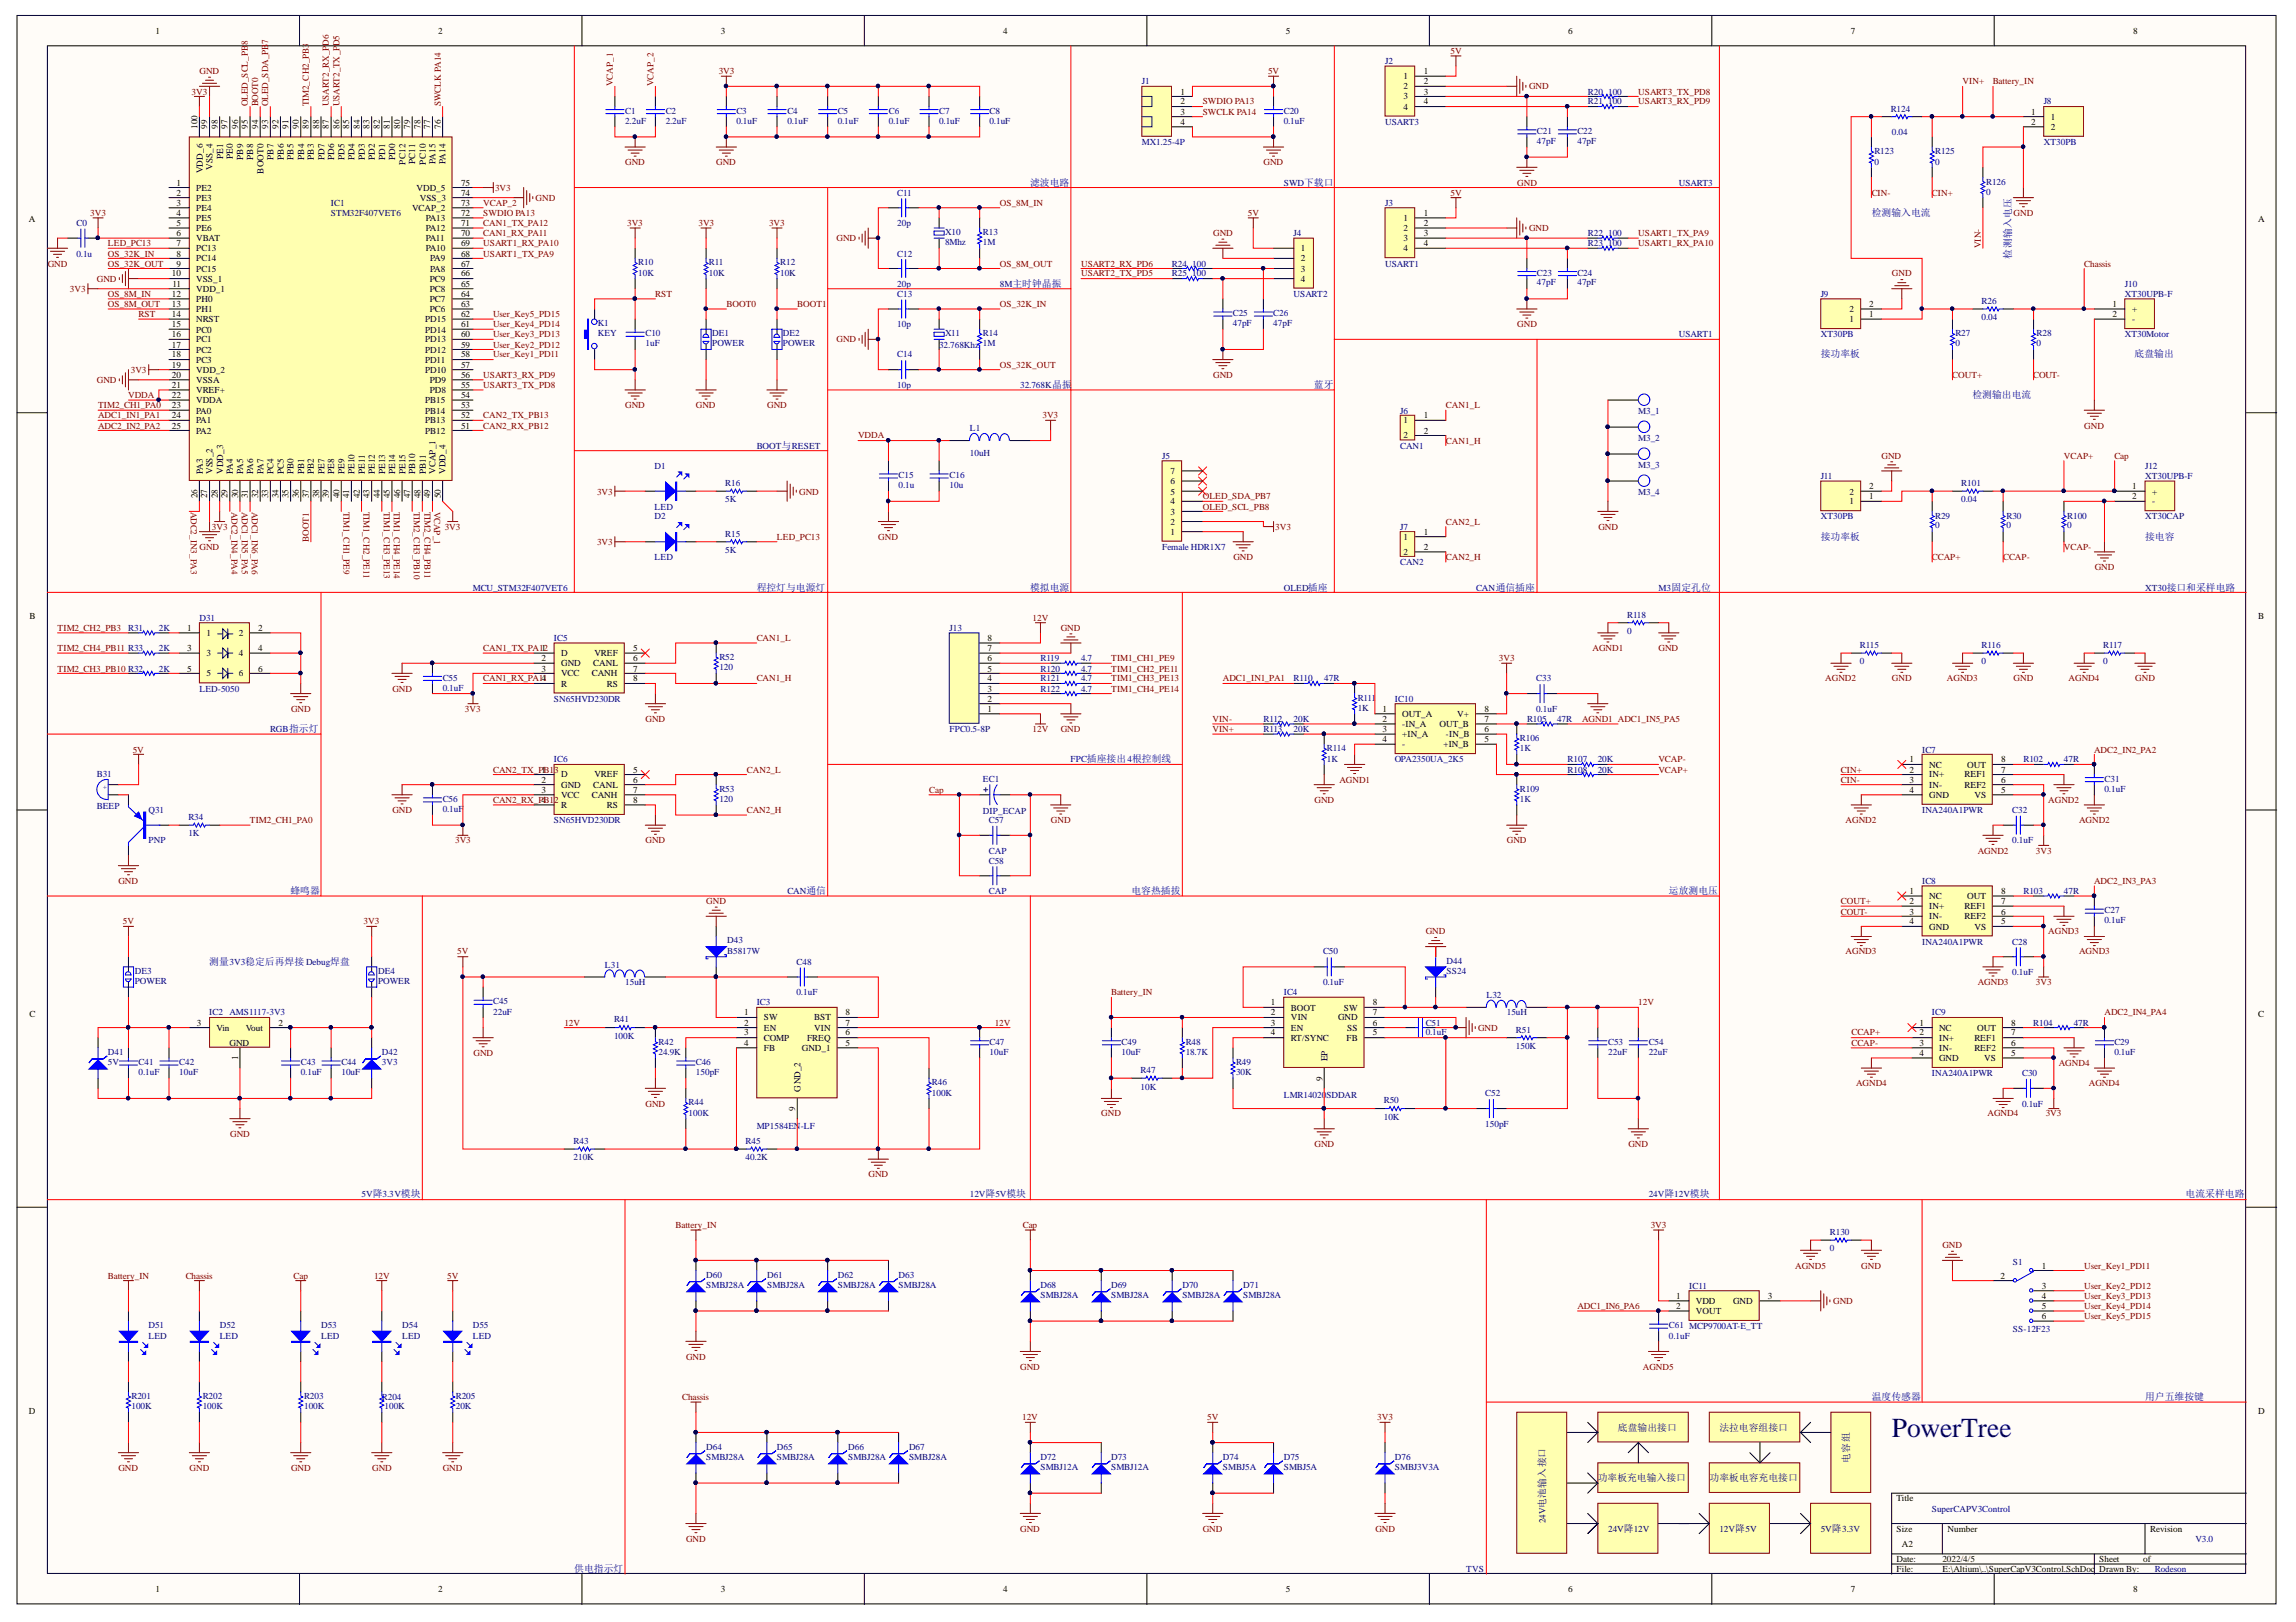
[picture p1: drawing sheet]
<svg xmlns="http://www.w3.org/2000/svg" width="297mm" height="210mm" viewBox="0 0 297 210" stroke-linecap="round" stroke-linejoin="round" font-family="sans-serif">
<defs><g id="words">
<text font-size="3.6" fill="#000080" x="244.8" y="185.9">PowerTree</text>
<g font-size="1.3" fill="#000080">
<text x="133.3" y="24">滤波电路</text>
<text x="242.1" y="28">检测输入电流</text>
<text x="260.2" y="33.5" transform="rotate(-90 260.2 33.5)">检测输入电压</text>
<text x="235.5" y="46.2">接功率板</text>
<text x="276.2" y="46.2">底盘输出</text>
<text x="170" y="50.2">蓝牙</text>
<text x="255.2" y="51.5">检测输出电流</text>
<text x="235.5" y="69.8">接功率板</text>
<text x="277.5" y="69.8">接电容</text>
<text x="97.9" y="76.4">程控灯与电源灯</text>
<text x="133.3" y="76.4">模拟电源</text>
<text x="37.6" y="115.7">蜂鸣器</text>
<text x="146.4" y="115.7">电容热插拔</text>
<text x="215.9" y="115.7">运放测电压</text>
<text x="27.1" y="124.9">测量3V3稳定后再焊接 Debug焊盘</text>
<text x="282.8" y="155">电流采样电路</text>
<text x="209.3" y="185.2">底盘输出接口</text>
<text x="222.4" y="185.2">法拉电容组接口</text>
<text x="242.1" y="181.2">温度传感器</text>
<text x="277.5" y="181.2">用户五维按键</text>
<text x="206.7" y="191.7">功率板充电输入接口</text>
<text x="221.2" y="191.7">功率板电容充电接口</text>
<text x="239.3" y="189.3" transform="rotate(-90 239.3 189.3)">电容组</text>
<text x="74.3" y="203.4">供电指示灯</text>
</g>
<g font-size="1.2">
<text x="20.1" y="4.4">1</text>
<text x="56.7" y="4.4">2</text>
<text x="93.2" y="4.4">3</text>
<text x="129.8" y="4.4">4</text>
<text x="166.3" y="4.4">5</text>
<text x="202.9" y="4.4">6</text>
<text x="239.4" y="4.4">7</text>
<text x="276" y="4.4">8</text>
<text x="181.6" y="10.2">1</text>
<text x="181.6" y="11.6">2</text>
<text x="184.2" y="9.6">1</text>
<text x="184.2" y="10.9">2</text>
<text x="25.6" y="16.7" transform="rotate(-90 25.6 16.7)">100</text>
<text x="26.8" y="16.7" transform="rotate(-90 26.8 16.7)">99</text>
<text x="28.2" y="16.7" transform="rotate(-90 28.2 16.7)">98</text>
<text x="29.4" y="16.7" transform="rotate(-90 29.4 16.7)">97</text>
<text x="30.8" y="16.7" transform="rotate(-90 30.8 16.7)">96</text>
<text x="32.1" y="16.7" transform="rotate(-90 32.1 16.7)">95</text>
<text x="33.4" y="16.7" transform="rotate(-90 33.4 16.7)">94</text>
<text x="34.7" y="16.7" transform="rotate(-90 34.7 16.7)">93</text>
<text x="36" y="16.7" transform="rotate(-90 36 16.7)">92</text>
<text x="37.3" y="16.7" transform="rotate(-90 37.3 16.7)">91</text>
<text x="38.7" y="16.7" transform="rotate(-90 38.7 16.7)">90</text>
<text x="39.9" y="16.7" transform="rotate(-90 39.9 16.7)">89</text>
<text x="41.3" y="16.7" transform="rotate(-90 41.3 16.7)">88</text>
<text x="42.6" y="16.7" transform="rotate(-90 42.6 16.7)">87</text>
<text x="43.9" y="16.7" transform="rotate(-90 43.9 16.7)">86</text>
<text x="45.2" y="16.7" transform="rotate(-90 45.2 16.7)">85</text>
<text x="46.5" y="16.7" transform="rotate(-90 46.5 16.7)">84</text>
<text x="47.8" y="16.7" transform="rotate(-90 47.8 16.7)">83</text>
<text x="49.2" y="16.7" transform="rotate(-90 49.2 16.7)">82</text>
<text x="50.4" y="16.7" transform="rotate(-90 50.4 16.7)">81</text>
<text x="51.8" y="16.7" transform="rotate(-90 51.8 16.7)">80</text>
<text x="53" y="16.7" transform="rotate(-90 53 16.7)">79</text>
<text x="54.4" y="16.7" transform="rotate(-90 54.4 16.7)">78</text>
<text x="55.7" y="16.7" transform="rotate(-90 55.7 16.7)">77</text>
<text x="57" y="16.7" transform="rotate(-90 57 16.7)">76</text>
<text x="152.7" y="12.3">1</text>
<text x="152.7" y="13.5">2</text>
<text x="152.7" y="14.9">3</text>
<text x="152.7" y="16.1">4</text>
<text x="181.6" y="12.8">3</text>
<text x="181.6" y="14.2">4</text>
<text x="184.2" y="12.3">3</text>
<text x="184.2" y="13.5">4</text>
<text x="262.8" y="14.9">1</text>
<text x="262.8" y="16.1">2</text>
<text x="265.3" y="15.5">1</text>
<text x="265.3" y="16.8">2</text>
<text x="26.2" y="22.4" transform="rotate(-90 26.2 22.4)">VDD_6</text>
<text x="27.5" y="22" transform="rotate(-90 27.5 22)">VSS_4</text>
<text x="28.9" y="20.6" transform="rotate(-90 28.9 20.6)">PE1</text>
<text x="30.1" y="20.6" transform="rotate(-90 30.1 20.6)">PE0</text>
<text x="31.5" y="20.7" transform="rotate(-90 31.5 20.7)">PB9</text>
<text x="32.7" y="20.7" transform="rotate(-90 32.7 20.7)">PB8</text>
<text x="34.1" y="22.5" transform="rotate(-90 34.1 22.5)">BOOT0</text>
<text x="35.4" y="20.7" transform="rotate(-90 35.4 20.7)">PB7</text>
<text x="36.7" y="20.7" transform="rotate(-90 36.7 20.7)">PB6</text>
<text x="38" y="20.7" transform="rotate(-90 38 20.7)">PB5</text>
<text x="39.3" y="20.7" transform="rotate(-90 39.3 20.7)">PB4</text>
<text x="40.6" y="20.7" transform="rotate(-90 40.6 20.7)">PB3</text>
<text x="42" y="20.7" transform="rotate(-90 42 20.7)">PD7</text>
<text x="43.2" y="20.7" transform="rotate(-90 43.2 20.7)">PD6</text>
<text x="44.6" y="20.7" transform="rotate(-90 44.6 20.7)">PD5</text>
<text x="45.9" y="20.7" transform="rotate(-90 45.9 20.7)">PD4</text>
<text x="47.2" y="20.7" transform="rotate(-90 47.2 20.7)">PD3</text>
<text x="48.5" y="20.7" transform="rotate(-90 48.5 20.7)">PD2</text>
<text x="49.8" y="20.7" transform="rotate(-90 49.8 20.7)">PD1</text>
<text x="51.1" y="20.7" transform="rotate(-90 51.1 20.7)">PD0</text>
<text x="52.5" y="21.3" transform="rotate(-90 52.5 21.3)">PC12</text>
<text x="53.7" y="21.2" transform="rotate(-90 53.7 21.2)">PC11</text>
<text x="55.1" y="21.3" transform="rotate(-90 55.1 21.3)">PC10</text>
<text x="56.3" y="21.2" transform="rotate(-90 56.3 21.2)">PA15</text>
<text x="57.6" y="21.2" transform="rotate(-90 57.6 21.2)">PA14</text>
<text x="3.7" y="28.7">A</text>
<text x="22.8" y="24">1</text>
<text x="22.8" y="25.4">2</text>
<text x="22.8" y="26.6">3</text>
<text x="22.8" y="28">4</text>
<text x="22.8" y="29.2">5</text>
<text x="25.4" y="24.7">PE2</text>
<text x="25.4" y="26">PE3</text>
<text x="25.4" y="27.3">PE4</text>
<text x="25.4" y="28.6">PE5</text>
<text x="25.4" y="29.9">PE6</text>
<text x="53.3" y="27.3">VCAP_2</text>
<text x="53.9" y="24.7">VDD_5</text>
<text x="54.3" y="26">VSS_3</text>
<text x="55.1" y="28.6">PA13</text>
<text x="55.1" y="29.9">PA12</text>
<text x="59.6" y="24">75</text>
<text x="59.6" y="25.4">74</text>
<text x="59.6" y="26.6">73</text>
<text x="59.6" y="28">72</text>
<text x="59.6" y="29.2">71</text>
<text x="181.6" y="28.6">1</text>
<text x="181.6" y="29.9">2</text>
<text x="184.2" y="28">1</text>
<text x="184.2" y="29.2">2</text>
<text x="292.2" y="28.7">A</text>
<text x="22.3" y="35.8">10</text>
<text x="22.8" y="30.6">6</text>
<text x="22.8" y="31.9">7</text>
<text x="22.8" y="33.2">8</text>
<text x="22.8" y="34.5">9</text>
<text x="25.4" y="31.2">VBAT</text>
<text x="25.4" y="32.5">PC13</text>
<text x="25.4" y="33.8">PC14</text>
<text x="25.4" y="35.2">PC15</text>
<text x="55.1" y="31.2">PA11</text>
<text x="55.1" y="32.5">PA10</text>
<text x="55.7" y="33.8">PA9</text>
<text x="55.7" y="35.2">PA8</text>
<text x="59.6" y="30.6">70</text>
<text x="59.6" y="31.9">69</text>
<text x="59.6" y="33.2">68</text>
<text x="59.6" y="34.5">67</text>
<text x="59.6" y="35.8">66</text>
<text x="168.3" y="32.5">1</text>
<text x="168.3" y="33.8">2</text>
<text x="168.3" y="35.2">3</text>
<text x="181.6" y="31.2">3</text>
<text x="181.6" y="32.5">4</text>
<text x="184.2" y="30.6">3</text>
<text x="184.2" y="31.9">4</text>
<text x="22.3" y="38.4">12</text>
<text x="22.3" y="39.7">13</text>
<text x="22.3" y="41">14</text>
<text x="22.3" y="37.1">11</text>
<text x="25.4" y="36.4">VSS_1</text>
<text x="25.4" y="37.8">VDD_1</text>
<text x="25.4" y="39.1">PH0</text>
<text x="25.4" y="40.4">PH1</text>
<text x="25.4" y="41.7">NRST</text>
<text x="55" y="41.7">PD15</text>
<text x="55.6" y="36.4">PC9</text>
<text x="55.6" y="37.8">PC8</text>
<text x="55.6" y="39.1">PC7</text>
<text x="55.6" y="40.4">PC6</text>
<text x="59.6" y="37.1">65</text>
<text x="59.6" y="38.4">64</text>
<text x="59.6" y="39.7">63</text>
<text x="59.6" y="41">62</text>
<text x="168.3" y="36.4">4</text>
<text x="239.3" y="41.7">1</text>
<text x="239.3" y="40.4">2</text>
<text x="241.8" y="41">1</text>
<text x="241.8" y="39.7">2</text>
<text x="273.3" y="39.7">1</text>
<text x="273.3" y="41">2</text>
<text x="275.8" y="40.4">+</text>
<text x="275.8" y="41.7">-</text>
<text x="22.3" y="42.4">15</text>
<text x="22.3" y="43.6">16</text>
<text x="22.3" y="45">17</text>
<text x="22.3" y="46.2">18</text>
<text x="22.3" y="47.6">19</text>
<text x="25.4" y="43">PC0</text>
<text x="25.4" y="44.3">PC1</text>
<text x="25.4" y="45.7">PC2</text>
<text x="25.4" y="46.9">PC3</text>
<text x="55" y="43">PD14</text>
<text x="55" y="44.3">PD13</text>
<text x="55" y="45.7">PD12</text>
<text x="55" y="46.9">PD11</text>
<text x="59.6" y="42.4">61</text>
<text x="59.6" y="43.6">60</text>
<text x="59.6" y="45">59</text>
<text x="59.6" y="46.2">58</text>
<text x="59.6" y="47.6">57</text>
<text x="22.3" y="48.9">20</text>
<text x="22.3" y="50.2">21</text>
<text x="22.3" y="51.5">22</text>
<text x="22.3" y="52.8">23</text>
<text x="25.4" y="48.3">VDD_2</text>
<text x="25.4" y="49.5">VSSA</text>
<text x="25.4" y="50.9">VREF+</text>
<text x="25.4" y="52.2">VDDA</text>
<text x="25.4" y="53.5">PA0</text>
<text x="55" y="48.3">PD10</text>
<text x="55" y="52.2">PB15</text>
<text x="55" y="53.5">PB14</text>
<text x="55.6" y="49.5">PD9</text>
<text x="55.6" y="50.9">PD8</text>
<text x="59.6" y="48.9">56</text>
<text x="59.6" y="50.2">55</text>
<text x="59.6" y="51.5">54</text>
<text x="59.6" y="52.8">53</text>
<text x="22.3" y="54.1">24</text>
<text x="22.3" y="55.5">25</text>
<text x="25.4" y="54.8">PA1</text>
<text x="25.4" y="56.1">PA2</text>
<text x="55" y="54.8">PB13</text>
<text x="55" y="56.1">PB12</text>
<text x="59.6" y="54.1">52</text>
<text x="59.6" y="55.5">51</text>
<text x="181.6" y="54.8">1</text>
<text x="181.6" y="56.7">2</text>
<text x="184.2" y="54.1">1</text>
<text x="184.2" y="56.1">2</text>
<text x="25.6" y="64.5" transform="rotate(-90 25.6 64.5)">26</text>
<text x="26.2" y="61.4" transform="rotate(-90 26.2 61.4)">PA3</text>
<text x="26.8" y="64.5" transform="rotate(-90 26.8 64.5)">27</text>
<text x="27.5" y="61.4" transform="rotate(-90 27.5 61.4)">VSS_2</text>
<text x="28.2" y="64.5" transform="rotate(-90 28.2 64.5)">28</text>
<text x="28.9" y="61.4" transform="rotate(-90 28.9 61.4)">VDD_3</text>
<text x="29.4" y="64.5" transform="rotate(-90 29.4 64.5)">29</text>
<text x="30.1" y="61.4" transform="rotate(-90 30.1 61.4)">PA4</text>
<text x="30.8" y="64.5" transform="rotate(-90 30.8 64.5)">30</text>
<text x="31.5" y="61.4" transform="rotate(-90 31.5 61.4)">PA5</text>
<text x="32.1" y="64.5" transform="rotate(-90 32.1 64.5)">31</text>
<text x="32.7" y="61.4" transform="rotate(-90 32.7 61.4)">PA6</text>
<text x="33.4" y="64.5" transform="rotate(-90 33.4 64.5)">32</text>
<text x="34.1" y="61.4" transform="rotate(-90 34.1 61.4)">PA7</text>
<text x="34.7" y="64.5" transform="rotate(-90 34.7 64.5)">33</text>
<text x="35.4" y="61.4" transform="rotate(-90 35.4 61.4)">PC4</text>
<text x="36" y="64.5" transform="rotate(-90 36 64.5)">34</text>
<text x="36.7" y="61.4" transform="rotate(-90 36.7 61.4)">PC5</text>
<text x="37.3" y="64.5" transform="rotate(-90 37.3 64.5)">35</text>
<text x="38" y="61.4" transform="rotate(-90 38 61.4)">PB0</text>
<text x="38.7" y="64.5" transform="rotate(-90 38.7 64.5)">36</text>
<text x="39.3" y="61.4" transform="rotate(-90 39.3 61.4)">PB1</text>
<text x="39.9" y="64.5" transform="rotate(-90 39.9 64.5)">37</text>
<text x="40.6" y="61.4" transform="rotate(-90 40.6 61.4)">PB2</text>
<text x="41.3" y="64.5" transform="rotate(-90 41.3 64.5)">38</text>
<text x="42" y="61.4" transform="rotate(-90 42 61.4)">PE7</text>
<text x="42.6" y="64.5" transform="rotate(-90 42.6 64.5)">39</text>
<text x="43.2" y="61.4" transform="rotate(-90 43.2 61.4)">PE8</text>
<text x="43.9" y="64.5" transform="rotate(-90 43.9 64.5)">40</text>
<text x="44.6" y="61.4" transform="rotate(-90 44.6 61.4)">PE9</text>
<text x="45.2" y="64.5" transform="rotate(-90 45.2 64.5)">41</text>
<text x="45.9" y="61.4" transform="rotate(-90 45.9 61.4)">PE10</text>
<text x="46.5" y="64.5" transform="rotate(-90 46.5 64.5)">42</text>
<text x="47.2" y="61.4" transform="rotate(-90 47.2 61.4)">PE11</text>
<text x="47.8" y="64.5" transform="rotate(-90 47.8 64.5)">43</text>
<text x="48.5" y="61.4" transform="rotate(-90 48.5 61.4)">PE12</text>
<text x="49.2" y="64.5" transform="rotate(-90 49.2 64.5)">44</text>
<text x="49.8" y="61.4" transform="rotate(-90 49.8 61.4)">PE13</text>
<text x="50.4" y="64.5" transform="rotate(-90 50.4 64.5)">45</text>
<text x="51.1" y="61.4" transform="rotate(-90 51.1 61.4)">PE14</text>
<text x="51.8" y="64.5" transform="rotate(-90 51.8 64.5)">46</text>
<text x="52.5" y="61.4" transform="rotate(-90 52.5 61.4)">PE15</text>
<text x="53" y="64.5" transform="rotate(-90 53 64.5)">47</text>
<text x="53.7" y="61.4" transform="rotate(-90 53.7 61.4)">PB10</text>
<text x="54.4" y="64.5" transform="rotate(-90 54.4 64.5)">48</text>
<text x="55.1" y="61.4" transform="rotate(-90 55.1 61.4)">PB11</text>
<text x="55.7" y="64.5" transform="rotate(-90 55.7 64.5)">49</text>
<text x="56.3" y="61.4" transform="rotate(-90 56.3 61.4)">VCAP_1</text>
<text x="57" y="64.5" transform="rotate(-90 57 64.5)">50</text>
<text x="57.6" y="61.4" transform="rotate(-90 57.6 61.4)">VDD_4</text>
<text x="151.4" y="65.3">4</text>
<text x="151.4" y="64">5</text>
<text x="151.4" y="62.6">6</text>
<text x="151.4" y="61.4">7</text>
<text x="239.3" y="65.3">1</text>
<text x="239.3" y="64">2</text>
<text x="241.8" y="64.6">1</text>
<text x="241.8" y="63.3">2</text>
<text x="275.8" y="63.3">1</text>
<text x="275.8" y="64.6">2</text>
<text x="278.4" y="64">+</text>
<text x="278.4" y="65.3">-</text>
<text x="151.4" y="69.2">1</text>
<text x="151.4" y="67.9">2</text>
<text x="151.4" y="66.6">3</text>
<text x="181.6" y="69.8">1</text>
<text x="181.6" y="71.9">2</text>
<text x="184.2" y="69.2">1</text>
<text x="184.2" y="71.2">2</text>
<text x="3.8" y="80.1">B</text>
<text x="24.2" y="81.7">1</text>
<text x="26.7" y="82.3">1</text>
<text x="30.9" y="82.3">2</text>
<text x="33.4" y="81.7">2</text>
<text x="127.8" y="82.9">8</text>
<text x="292.2" y="80.1">B</text>
<text x="24.2" y="84.3">3</text>
<text x="24.2" y="86.9">5</text>
<text x="26.7" y="84.9">3</text>
<text x="26.7" y="87.5">5</text>
<text x="30.9" y="84.9">4</text>
<text x="30.9" y="87.5">6</text>
<text x="33.4" y="84.3">4</text>
<text x="33.4" y="86.9">6</text>
<text x="70.1" y="84.3">1</text>
<text x="70.1" y="85.6">2</text>
<text x="70.1" y="86.9">3</text>
<text x="72.6" y="84.9">D</text>
<text x="72.6" y="86.2">GND</text>
<text x="72.6" y="87.5">VCC</text>
<text x="72.6" y="88.9">R</text>
<text x="76.6" y="87.5">CANH</text>
<text x="76.7" y="86.2">CANL</text>
<text x="76.9" y="84.9">VREF</text>
<text x="78.5" y="88.9">RS</text>
<text x="81.9" y="84.3">5</text>
<text x="81.9" y="85.6">6</text>
<text x="81.9" y="86.9">7</text>
<text x="81.9" y="88.2">8</text>
<text x="127.8" y="89.5">3</text>
<text x="127.8" y="88.2">4</text>
<text x="127.8" y="86.9">5</text>
<text x="127.8" y="85.6">6</text>
<text x="127.8" y="84.3">7</text>
<text x="127.8" y="92.2">1</text>
<text x="127.8" y="90.8">2</text>
<text x="178.9" y="92.2">1</text>
<text x="178.9" y="93.4">2</text>
<text x="178.9" y="94.8">3</text>
<text x="181.4" y="92.7">OUT_A</text>
<text x="181.4" y="94.1">-IN_A</text>
<text x="181.4" y="95.4">+IN_A</text>
<text x="186.2" y="94.1">OUT_B</text>
<text x="187.1" y="95.4">-IN_B</text>
<text x="188.5" y="92.7">V+</text>
<text x="192.1" y="92.2">8</text>
<text x="192.1" y="93.4">7</text>
<text x="192.1" y="94.8">6</text>
<text x="70.1" y="101.3">2</text>
<text x="72.6" y="100.6">D</text>
<text x="72.6" y="102">GND</text>
<text x="76.7" y="102">CANL</text>
<text x="76.9" y="100.6">VREF</text>
<text x="81.9" y="100">5</text>
<text x="81.9" y="101.3">6</text>
<text x="178.9" y="96">4</text>
<text x="181.4" y="96.7">-</text>
<text x="186.7" y="96.7">+IN_B</text>
<text x="192.1" y="96">5</text>
<text x="247.1" y="98.7">1</text>
<text x="247.1" y="100">2</text>
<text x="247.1" y="101.3">3</text>
<text x="249.6" y="99.3">NC</text>
<text x="249.6" y="100.6">IN+</text>
<text x="249.6" y="102">IN-</text>
<text x="254.2" y="100.6">REF1</text>
<text x="254.2" y="102">REF2</text>
<text x="254.5" y="99.3">OUT</text>
<text x="258.9" y="98.7">8</text>
<text x="258.9" y="100">7</text>
<text x="258.9" y="101.3">6</text>
<text x="70.1" y="102.6">3</text>
<text x="72.6" y="103.2">VCC</text>
<text x="72.6" y="104.6">R</text>
<text x="76.6" y="103.2">CANH</text>
<text x="78.5" y="104.6">RS</text>
<text x="81.9" y="102.6">7</text>
<text x="81.9" y="103.9">8</text>
<text x="247.1" y="102.6">4</text>
<text x="249.6" y="103.2">GND</text>
<text x="255.4" y="103.2">VS</text>
<text x="258.9" y="102.6">5</text>
<text x="247.1" y="115.7">1</text>
<text x="247.1" y="117">2</text>
<text x="247.1" y="118.4">3</text>
<text x="247.1" y="119.6">4</text>
<text x="249.6" y="116.3">NC</text>
<text x="249.6" y="117.7">IN+</text>
<text x="249.6" y="119">IN-</text>
<text x="254.2" y="117.7">REF1</text>
<text x="254.2" y="119">REF2</text>
<text x="254.5" y="116.3">OUT</text>
<text x="258.9" y="115.7">8</text>
<text x="258.9" y="117">7</text>
<text x="258.9" y="118.4">6</text>
<text x="258.9" y="119.6">5</text>
<text x="249.6" y="120.3">GND</text>
<text x="255.4" y="120.3">VS</text>
<text x="3.8" y="131.5">C</text>
<text x="96.3" y="131.4">1</text>
<text x="109.4" y="131.4">8</text>
<text x="164.4" y="130.1">1</text>
<text x="164.4" y="131.4">2</text>
<text x="167" y="130.8">BOOT</text>
<text x="173.9" y="130.8">SW</text>
<text x="177.6" y="130.1">8</text>
<text x="177.6" y="131.4">7</text>
<text x="292.2" y="131.5">C</text>
<text x="25.5" y="132.7">3</text>
<text x="28" y="133.4">Vin</text>
<text x="29.7" y="135.4">GND</text>
<text x="30.8" y="137.2" transform="rotate(-90 30.8 137.2)">1</text>
<text x="31.8" y="133.4">Vout</text>
<text x="36" y="132.7">2</text>
<text x="96.3" y="132.7">2</text>
<text x="96.3" y="134">3</text>
<text x="96.3" y="135.4">4</text>
<text x="98.8" y="132.1">SW</text>
<text x="98.8" y="133.4">EN</text>
<text x="98.8" y="134.7">COMP</text>
<text x="98.8" y="136">FB</text>
<text x="103.7" y="136">GND_1</text>
<text x="104.4" y="134.7">FREQ</text>
<text x="105.3" y="132.1">BST</text>
<text x="105.3" y="133.4">VIN</text>
<text x="109.4" y="132.7">7</text>
<text x="109.4" y="134">6</text>
<text x="109.4" y="135.4">5</text>
<text x="164.4" y="132.7">3</text>
<text x="164.4" y="134">4</text>
<text x="167" y="132.1">VIN</text>
<text x="167" y="133.4">EN</text>
<text x="167" y="134.7">RT/SYNC</text>
<text x="171.8" y="137.3" transform="rotate(-90 171.8 137.3)">EP</text>
<text x="173.1" y="132.1">GND</text>
<text x="174.2" y="134.7">FB</text>
<text x="174.3" y="133.4">SS</text>
<text x="177.6" y="132.7">6</text>
<text x="177.6" y="134">5</text>
<text x="248.3" y="132.7">1</text>
<text x="248.3" y="134">2</text>
<text x="248.3" y="135.4">3</text>
<text x="248.3" y="136.6">4</text>
<text x="250.9" y="133.4">NC</text>
<text x="250.9" y="134.7">IN+</text>
<text x="250.9" y="136">IN-</text>
<text x="250.9" y="137.3">GND</text>
<text x="255.4" y="134.7">REF1</text>
<text x="255.4" y="136">REF2</text>
<text x="255.8" y="133.4">OUT</text>
<text x="256.7" y="137.3">VS</text>
<text x="260.2" y="132.7">8</text>
<text x="260.2" y="134">7</text>
<text x="260.2" y="135.4">6</text>
<text x="260.2" y="136.6">5</text>
<text x="102.9" y="143.8" transform="rotate(-90 102.9 143.8)">9</text>
<text x="103.6" y="141.3" transform="rotate(-90 103.6 141.3)">GND_2</text>
<text x="171.1" y="139.8" transform="rotate(-90 171.1 139.8)">9</text>
<text x="258.8" y="165.5">2</text>
<text x="264.1" y="166.8">3</text>
<text x="264.1" y="164.2">1</text>
<text x="216.9" y="168.1">1</text>
<text x="216.9" y="169.4">2</text>
<text x="219.4" y="168.7">VDD</text>
<text x="219.4" y="170">VOUT</text>
<text x="224.2" y="168.7">GND</text>
<text x="228.7" y="168.1">3</text>
<text x="264.1" y="168.1">4</text>
<text x="264.1" y="169.4">5</text>
<text x="264.1" y="170.7">6</text>
<text x="3.7" y="183">D</text>
<text x="292.2" y="183">D</text>
<text x="245.4" y="194.3">Title</text>
<text x="245.4" y="198.3">Size</text>
<text x="245.4" y="202.1">Date:</text>
<text x="245.4" y="203.4">File:</text>
<text x="246" y="200.2">A2</text>
<text x="251.3" y="202.1">2022/4/5</text>
<text x="251.3" y="203.4">E:\Altium\..\SuperCapV3Control.SchDoc</text>
<text x="252" y="198.3">Number</text>
<text x="271.6" y="202.1">Sheet</text>
<text x="271.6" y="203.4">Drawn By:</text>
<text x="277.3" y="202.1">of</text>
<text x="278.2" y="198.3">Revision</text>
<text x="20.1" y="206">1</text>
<text x="56.7" y="206">2</text>
<text x="93.2" y="206">3</text>
<text x="129.8" y="206">4</text>
<text x="166.3" y="206">5</text>
<text x="202.9" y="206">6</text>
<text x="239.4" y="206">7</text>
<text x="276" y="206">8</text>
</g>
<g font-size="1.2" fill="#800000">
<text x="32.1" y="5.8" transform="rotate(-90 32.1 5.8)">8</text>
<text x="34.7" y="5.7" transform="rotate(-90 34.7 5.7)">7</text>
<text x="42.6" y="5.9" transform="rotate(-90 42.6 5.9)">D6</text>
<text x="25.8" y="9.6">GND</text>
<text x="79.3" y="11.2" transform="rotate(-90 79.3 11.2)">VCAP_1</text>
<text x="84.5" y="11.2" transform="rotate(-90 84.5 11.2)">VCAP_2</text>
<text x="93" y="9.6">3V3</text>
<text x="164.1" y="9.6">5V</text>
<text x="187.7" y="7">5V</text>
<text x="197.8" y="11.6">GND</text>
<text x="253.9" y="10.9">VIN+</text>
<text x="257.8" y="10.9">Battery_IN</text>
<text x="24.8" y="12.3">3V3</text>
<text x="32.1" y="13.8" transform="rotate(-90 32.1 13.8)">OLED_SCL_PB</text>
<text x="33.4" y="13.8" transform="rotate(-90 33.4 13.8)">BOOT0</text>
<text x="34.7" y="13.8" transform="rotate(-90 34.7 13.8)">OLED_SDA_PB</text>
<text x="39.9" y="13.8" transform="rotate(-90 39.9 13.8)">TIM2_CH2_PB3</text>
<text x="42.6" y="13.8" transform="rotate(-90 42.6 13.8)">USART2_RX_P</text>
<text x="43.9" y="13.8" transform="rotate(-90 43.9 13.8)">USART2_TX_PD5</text>
<text x="57" y="13.8" transform="rotate(-90 57 13.8)">SWCLK PA14</text>
<text x="155.6" y="13.5">SWDIO PA13</text>
<text x="155.6" y="14.9">SWCLK PA14</text>
<text x="211.9" y="12.3">USART3_TX_PD8</text>
<text x="211.9" y="13.5">USART3_RX_PD9</text>
<text x="80.9" y="21.4">GND</text>
<text x="92.6" y="21.4">GND</text>
<text x="163.5" y="21.4">GND</text>
<text x="11.7" y="28">3V3</text>
<text x="62.5" y="26.6">VCAP_2</text>
<text x="62.5" y="28">SWDIO PA13</text>
<text x="62.5" y="29.2">CAN1_TX_PA12</text>
<text x="64" y="24.7">3V3</text>
<text x="69.3" y="26">GND</text>
<text x="81.1" y="29.2">3V3</text>
<text x="90.4" y="29.2">3V3</text>
<text x="99.5" y="29.2">3V3</text>
<text x="129.4" y="26.6">OS_8M_IN</text>
<text x="161.4" y="28">5V</text>
<text x="187.7" y="25.4">5V</text>
<text x="196.3" y="24">GND</text>
<text x="197.8" y="29.9">GND</text>
<text x="242.1" y="25.4">CIN-</text>
<text x="249.9" y="25.4">CIN+</text>
<text x="260.5" y="28">GND</text>
<text x="6.2" y="34.5">GND</text>
<text x="14" y="33.2">OS_32K_IN</text>
<text x="14" y="34.5">OS_32K_OUT</text>
<text x="14" y="31.9">LED_PC13</text>
<text x="62.5" y="33.2">USART1_TX_PA9</text>
<text x="62.5" y="31.9">USART1_RX_PA10</text>
<text x="62.5" y="30.6">CAN1_RX_PA11</text>
<text x="108.2" y="31.2">GND</text>
<text x="129.4" y="34.5">OS_8M_OUT</text>
<text x="139.9" y="34.5">USART2_RX_PD6</text>
<text x="139.9" y="35.8">USART2_TX_PD5</text>
<text x="156.9" y="30.6">GND</text>
<text x="211.9" y="30.6">USART1_TX_PA9</text>
<text x="211.9" y="31.9">USART1_RX_PA10</text>
<text x="244.8" y="35.8">GND</text>
<text x="256.3" y="32.1" transform="rotate(-90 256.3 32.1)">VIN-</text>
<text x="269.6" y="34.5">Chassis</text>
<text x="9.1" y="37.8">3V3</text>
<text x="12.5" y="36.4">GND</text>
<text x="14" y="38.4">OS_8M_IN</text>
<text x="14" y="39.7">OS_8M_OUT</text>
<text x="17.9" y="41">RST</text>
<text x="63.8" y="41">User_Key5_PD15</text>
<text x="84.8" y="38.4">RST</text>
<text x="94" y="39.7">BOOT0</text>
<text x="103.1" y="39.7">BOOT1</text>
<text x="129.4" y="39.7">OS_32K_IN</text>
<text x="63.8" y="46.2">User_Key1_PD11</text>
<text x="63.8" y="45">User_Key2_PD12</text>
<text x="63.8" y="43.6">User_Key3_PD13</text>
<text x="63.8" y="42.4">User_Key4_PD14</text>
<text x="108.2" y="44.3">GND</text>
<text x="129.4" y="47.6">OS_32K_OUT</text>
<text x="196.3" y="42.4">GND</text>
<text x="12.5" y="49.5">GND</text>
<text x="12.7" y="52.8">TIM2_CH1_PA0</text>
<text x="16.6" y="51.5">VDDA</text>
<text x="16.9" y="48.3">3V3</text>
<text x="62.5" y="48.9">USART3_RX_PD9</text>
<text x="62.5" y="50.2">USART3_TX_PD8</text>
<text x="80.9" y="52.8">GND</text>
<text x="90" y="52.8">GND</text>
<text x="99.2" y="52.8">GND</text>
<text x="156.9" y="48.9">GND</text>
<text x="187.1" y="52.8">CAN1_L</text>
<text x="252.6" y="48.9">COUT+</text>
<text x="263" y="48.9">COUT-</text>
<text x="12.7" y="54.1">ADC1_IN1_PA1</text>
<text x="12.7" y="55.5">ADC2_IN2_PA2</text>
<text x="62.5" y="55.5">CAN2_RX_PB12</text>
<text x="62.5" y="54.1">CAN2_TX_PB13</text>
<text x="111" y="56.7">VDDA</text>
<text x="134.9" y="54.1">3V3</text>
<text x="187.1" y="57.4">CAN1_H</text>
<text x="243.4" y="59.3">GND</text>
<text x="267" y="59.3">VCAP+</text>
<text x="269.6" y="55.5">GND</text>
<text x="273.5" y="59.3">Cap</text>
<text x="77.2" y="64">3V3</text>
<text x="103.4" y="64">GND</text>
<text x="155.6" y="65.9">OLED_SCL_PB8</text>
<text x="155.6" y="64.6">OLED_SDA_PB7</text>
<text x="24.7" y="66.2" transform="rotate(90 24.7 66.2)">ADC2_IN3_PA3</text>
<text x="25.8" y="71.2">GND</text>
<text x="27.4" y="68.6">3V3</text>
<text x="30" y="66.2" transform="rotate(90 30 66.2)">ADC2_IN4_PA4</text>
<text x="31.3" y="66.2" transform="rotate(90 31.3 66.2)">ADC1_IN5_PA5</text>
<text x="32.6" y="66.2" transform="rotate(90 32.6 66.2)">ADC1_IN6_PA6</text>
<text x="39.9" y="70.1" transform="rotate(-90 39.9 70.1)">BOOT1</text>
<text x="44.4" y="66.2" transform="rotate(90 44.4 66.2)">TIM1_CH1_PE9</text>
<text x="47" y="66.2" transform="rotate(90 47 66.2)">TIM1_CH2_PE11</text>
<text x="49.7" y="66.2" transform="rotate(90 49.7 66.2)">TIM1_CH3_PE13</text>
<text x="50.9" y="66.2" transform="rotate(90 50.9 66.2)">TIM1_CH4_PE14</text>
<text x="53.6" y="66.2" transform="rotate(90 53.6 66.2)">TIM2_CH3_PB10</text>
<text x="54.9" y="66.2" transform="rotate(90 54.9 66.2)">TIM2_CH4_PB11</text>
<text x="56.2" y="66.2" transform="rotate(90 56.2 66.2)">VCAP_1</text>
<text x="57.5" y="68.6">3V3</text>
<text x="77.2" y="70.5">3V3</text>
<text x="100.5" y="69.8">LED_PC13</text>
<text x="113.6" y="69.8">GND</text>
<text x="165" y="68.6">3V3</text>
<text x="187.1" y="67.9">CAN2_L</text>
<text x="206.8" y="68.6">GND</text>
<text x="267" y="71.2">VCAP-</text>
<text x="159.6" y="72.5">GND</text>
<text x="187.1" y="72.5">CAN2_H</text>
<text x="249.9" y="72.5">CCAP+</text>
<text x="259.2" y="72.5">CCAP-</text>
<text x="271" y="73.8">GND</text>
<text x="7.4" y="81.7">TIM2_CH2_PB3</text>
<text x="97.9" y="82.9">CAN1_L</text>
<text x="133.6" y="80.3">12V</text>
<text x="137.2" y="81.7">GND</text>
<text x="7.4" y="86.9">TIM2_CH3_PB10 R32</text>
<text x="7.4" y="84.3">TIM2_CH4_PB11 R33</text>
<text x="50.8" y="89.5">GND</text>
<text x="62.5" y="84.3">CAN1_TX_PA12</text>
<text x="62.5" y="88.2">CAN1_RX_PA141</text>
<text x="97.9" y="88.2">CAN1_H</text>
<text x="143.7" y="85.6">TIM1_CH1_PE9</text>
<text x="143.7" y="86.9">TIM1_CH2_PE11</text>
<text x="143.7" y="88.2">TIM1_CH3_PE13</text>
<text x="143.7" y="89.5">TIM1_CH4_PE14</text>
<text x="158.2" y="88.2">ADC1_IN1_PA1</text>
<text x="193.9" y="85.6">3V3</text>
<text x="206" y="84.3">AGND1</text>
<text x="214.6" y="84.3">GND</text>
<text x="236.1" y="88.2">AGND2</text>
<text x="244.8" y="88.2">GND</text>
<text x="251.9" y="88.2">AGND3</text>
<text x="260.5" y="88.2">GND</text>
<text x="267.6" y="88.2">AGND4</text>
<text x="276.2" y="88.2">GND</text>
<text x="37.7" y="92.2">GND</text>
<text x="60.2" y="92.2">3V3</text>
<text x="83.5" y="93.4">GND</text>
<text x="133.6" y="94.8">12V</text>
<text x="137.2" y="94.8">GND</text>
<text x="156.9" y="93.4">VIN-</text>
<text x="156.9" y="94.8">VIN+</text>
<text x="204.7" y="93.4">AGND1 ADC1_IN5_PA5</text>
<text x="17.2" y="97.4">5V</text>
<text x="63.8" y="100">CAN2_TX_P1B13</text>
<text x="96.6" y="100">CAN2_L</text>
<text x="173.3" y="101.3">AGND1</text>
<text x="214.6" y="98.7">VCAP-</text>
<text x="214.6" y="100">VCAP+</text>
<text x="238.2" y="100">CIN+</text>
<text x="238.2" y="101.3">CIN-</text>
<text x="270.9" y="97.4">ADC2_IN2_PA2</text>
<text x="32.3" y="106.5">TIM2_CH1_PA0</text>
<text x="50.8" y="105.3">GND</text>
<text x="63.8" y="103.9">CAN2_RX_P4B12</text>
<text x="96.6" y="105.3">CAN2_H</text>
<text x="120.2" y="102.6">Cap</text>
<text x="136" y="106.5">GND</text>
<text x="170.1" y="103.9">GND</text>
<text x="238.8" y="106.5">AGND2</text>
<text x="265" y="103.9">AGND2</text>
<text x="269" y="106.5">AGND2</text>
<text x="58.9" y="109.1">3V3</text>
<text x="83.5" y="109.1">GND</text>
<text x="194.9" y="109.1">GND</text>
<text x="255.9" y="110.5">AGND2</text>
<text x="263.4" y="110.5">3V3</text>
<text x="15.3" y="114.4">GND</text>
<text x="15.9" y="119.6">5V</text>
<text x="47" y="119.6">3V3</text>
<text x="91.4" y="117">GND</text>
<text x="238.2" y="117">COUT+</text>
<text x="238.2" y="118.4">COUT-</text>
<text x="270.9" y="114.4">ADC2_IN3_PA3</text>
<text x="59.1" y="123.5">5V</text>
<text x="184.4" y="120.9">GND</text>
<text x="238.8" y="123.5">AGND3</text>
<text x="265" y="120.9">AGND3</text>
<text x="269" y="123.5">AGND3</text>
<text x="143.7" y="128.8">Battery_IN</text>
<text x="211.9" y="130.1">12V</text>
<text x="255.9" y="127.5">AGND3</text>
<text x="263.4" y="127.5">3V3</text>
<text x="272.3" y="131.4">ADC2_IN4_PA4</text>
<text x="61.3" y="136.6">GND</text>
<text x="73" y="132.7">12V</text>
<text x="128.7" y="132.7">12V</text>
<text x="191.2" y="133.4">GND</text>
<text x="239.5" y="134">CCAP+</text>
<text x="239.5" y="135.4">CCAP-</text>
<text x="266.3" y="138">AGND4</text>
<text x="83.5" y="143.2">GND</text>
<text x="240.1" y="140.6">AGND4</text>
<text x="270.2" y="140.6">AGND4</text>
<text x="29.8" y="147.1">GND</text>
<text x="142.5" y="144.5">GND</text>
<text x="170.1" y="148.5">GND</text>
<text x="210.7" y="148.5">GND</text>
<text x="257.1" y="144.5">AGND4</text>
<text x="264.7" y="144.5">3V3</text>
<text x="112.4" y="152.3">GND</text>
<text x="87.4" y="158.9">Battery_IN</text>
<text x="132.3" y="158.9">Cap</text>
<text x="213.6" y="158.9">3V3</text>
<text x="251.3" y="161.6">GND</text>
<text x="14" y="165.5">Battery_IN</text>
<text x="24" y="165.5">Chassis</text>
<text x="38" y="165.5">Cap</text>
<text x="48.4" y="165.5">12V</text>
<text x="57.9" y="165.5">5V</text>
<text x="232.2" y="164.2">AGND5</text>
<text x="240.8" y="164.2">GND</text>
<text x="269.6" y="164.2">User_Key1_PD11</text>
<text x="269.6" y="166.8">User_Key2_PD12</text>
<text x="204.1" y="169.4">ADC1_IN6_PA6</text>
<text x="237.2" y="168.7">GND</text>
<text x="269.6" y="168.1">User_Key3_PD13</text>
<text x="269.6" y="169.4">User_Key4_PD14</text>
<text x="269.6" y="170.7">User_Key5_PD15</text>
<text x="88.8" y="175.9">GND</text>
<text x="132" y="177.3">GND</text>
<text x="212.5" y="177.3">AGND5</text>
<text x="88.2" y="181.2">Chassis</text>
<text x="132.2" y="183.8">12V</text>
<text x="156.2" y="183.8">5V</text>
<text x="178.2" y="183.8">3V3</text>
<text x="15.3" y="190.4">GND</text>
<text x="24.5" y="190.4">GND</text>
<text x="37.7" y="190.4">GND</text>
<text x="48.1" y="190.4">GND</text>
<text x="57.3" y="190.4">GND</text>
<text x="88.8" y="199.5">GND</text>
<text x="132" y="198.3">GND</text>
<text x="155.6" y="198.3">GND</text>
<text x="177.9" y="198.3">GND</text>
</g>
<g font-size="1.2" fill="#000080">
<text x="147.7" y="10.9">J1</text>
<text x="179.2" y="8.3">J2</text>
<text x="80.9" y="14.7">C1</text>
<text x="80.9" y="16.1">2.2uF</text>
<text x="86.1" y="14.7">C2</text>
<text x="86.1" y="16.1">2.2uF</text>
<text x="95.3" y="14.7">C3</text>
<text x="95.3" y="16.1">0.1uF</text>
<text x="101.9" y="14.7">C4</text>
<text x="101.9" y="16.1">0.1uF</text>
<text x="108.4" y="14.7">C5</text>
<text x="108.4" y="16.1">0.1uF</text>
<text x="115" y="14.7">C6</text>
<text x="115" y="16.1">0.1uF</text>
<text x="121.5" y="14.7">C7</text>
<text x="121.5" y="16.1">0.1uF</text>
<text x="128" y="14.7">C8</text>
<text x="128" y="16.1">0.1uF</text>
<text x="166.1" y="14.7">C20</text>
<text x="166.1" y="16.1">0.1uF</text>
<text x="179.2" y="16.1">USART3</text>
<text x="198.8" y="17.3">C21</text>
<text x="204.1" y="17.3">C22</text>
<text x="205.4" y="12.3">R20</text>
<text x="205.4" y="13.5">R21</text>
<text x="208.1" y="12.3">100</text>
<text x="208.1" y="13.5">100</text>
<text x="244.6" y="14.5">R124</text>
<text x="244.8" y="17.5">0.04</text>
<text x="264.4" y="13.5">J8</text>
<text x="147.7" y="18.8">MX1.25-4P</text>
<text x="198.8" y="18.7">47pF</text>
<text x="204.1" y="18.7">47pF</text>
<text x="242.5" y="19.9">R123</text>
<text x="242.5" y="21.3">0</text>
<text x="250.4" y="19.9">R125</text>
<text x="250.4" y="21.3">0</text>
<text x="257" y="23.9">R126</text>
<text x="264.4" y="18.8">XT30PB</text>
<text x="9.9" y="29.2">C0</text>
<text x="42.8" y="26.6">IC1</text>
<text x="42.8" y="28">STM32F407VET6</text>
<text x="116.1" y="25.4">C11</text>
<text x="116.1" y="29.2">20p</text>
<text x="166.1" y="24">SWD下载口</text>
<text x="179.2" y="26.6">J3</text>
<text x="217.2" y="24">USART3</text>
<text x="257" y="25.2">0</text>
<text x="9.9" y="33.2">0.1u</text>
<text x="82.6" y="34.3">R10</text>
<text x="82.6" y="35.7">10K</text>
<text x="91.7" y="34.3">R11</text>
<text x="91.7" y="35.7">10K</text>
<text x="100.9" y="34.3">R12</text>
<text x="100.9" y="35.7">10K</text>
<text x="116.1" y="33.2">C12</text>
<text x="122.3" y="30.4">X10</text>
<text x="122.3" y="31.7">8Mhz</text>
<text x="127.2" y="30.4">R13</text>
<text x="127.2" y="31.7">1M</text>
<text x="151.6" y="34.5">R24</text>
<text x="151.6" y="35.8">R25</text>
<text x="154.2" y="34.5">100</text>
<text x="154.2" y="35.8">100</text>
<text x="167.4" y="30.6">J4</text>
<text x="179.2" y="34.5">USART1</text>
<text x="198.8" y="35.7">C23</text>
<text x="204.1" y="35.7">C24</text>
<text x="205.4" y="30.6">R22</text>
<text x="205.4" y="31.9">R23</text>
<text x="208.1" y="30.6">100</text>
<text x="208.1" y="31.9">100</text>
<text x="116.1" y="37.1">20p</text>
<text x="116.1" y="38.4">C13</text>
<text x="129.4" y="37.1">8M主时钟晶振</text>
<text x="159.5" y="40.9">C25</text>
<text x="164.7" y="40.9">C26</text>
<text x="167.4" y="38.4">USART2</text>
<text x="198.8" y="36.9">47pF</text>
<text x="204.1" y="36.9">47pF</text>
<text x="235.5" y="38.4">J9</text>
<text x="256.4" y="39.3">R26</text>
<text x="256.4" y="41.4">0.04</text>
<text x="274.9" y="38.4">XT30UPB-F</text>
<text x="274.9" y="37.1">J10</text>
<text x="77.3" y="42.2">K1</text>
<text x="77.3" y="43.5">KEY</text>
<text x="83.5" y="43.5">C10</text>
<text x="83.5" y="44.8">1uF</text>
<text x="92.1" y="43.5">DE1</text>
<text x="92.1" y="44.8">POWER</text>
<text x="101.3" y="43.5">DE2</text>
<text x="101.3" y="44.8">POWER</text>
<text x="116.1" y="42.4">10p</text>
<text x="116.1" y="46.2">C14</text>
<text x="121.5" y="45">32.768Khz 1M</text>
<text x="122.3" y="43.5">X11</text>
<text x="127.2" y="43.5">R14</text>
<text x="159.5" y="42.2">47pF</text>
<text x="164.7" y="42.2">47pF</text>
<text x="217.2" y="43.6">USART1</text>
<text x="235.5" y="43.6">XT30PB</text>
<text x="253" y="43.5">R27</text>
<text x="253" y="44.8">0</text>
<text x="263.5" y="43.5">R28</text>
<text x="263.5" y="44.8">0</text>
<text x="274.9" y="43.6">XT30Motor</text>
<text x="116.1" y="50.2">10p</text>
<text x="132" y="50.2">32.768K晶振</text>
<text x="181.1" y="53.5">J6</text>
<text x="211.9" y="53.6">M3_1</text>
<text x="97.9" y="58.1">BOOT与RESET</text>
<text x="125.5" y="55.8">L1</text>
<text x="125.5" y="59">10uH</text>
<text x="150.3" y="59.3">J5</text>
<text x="181.1" y="58.1">CAN1</text>
<text x="211.9" y="57.1">M3_2</text>
<text x="84.7" y="60.7">D1</text>
<text x="84.7" y="65.9">LED</text>
<text x="93.8" y="62.9">R16</text>
<text x="93.8" y="65">5K</text>
<text x="116.3" y="61.9">C15</text>
<text x="116.3" y="63.2">0.1u</text>
<text x="122.9" y="61.9">C16</text>
<text x="122.9" y="63.2">10u</text>
<text x="211.9" y="60.6">M3_3</text>
<text x="211.9" y="64.1">M3_4</text>
<text x="235.5" y="62">J11</text>
<text x="253.7" y="62.9">R101</text>
<text x="253.7" y="65">0.04</text>
<text x="277.5" y="62">XT30UPB-F</text>
<text x="277.5" y="60.7">J12</text>
<text x="84.7" y="67.2">D2</text>
<text x="93.8" y="69.5">R15</text>
<text x="93.8" y="71.5">5K</text>
<text x="150.3" y="71.2">Female HDR1X7</text>
<text x="181.1" y="68.6">J7</text>
<text x="235.5" y="67.2">XT30PB</text>
<text x="250.4" y="67.1">R29</text>
<text x="250.4" y="68.4">0</text>
<text x="259.6" y="67.1">R30</text>
<text x="259.6" y="68.4">0</text>
<text x="267.4" y="67.1">R100</text>
<text x="267.4" y="68.4">0</text>
<text x="277.5" y="67.2">XT30CAP</text>
<text x="61.2" y="76.4">MCU_STM32F407VET6</text>
<text x="84.7" y="72.5">LED</text>
<text x="166.1" y="76.4">OLED插座</text>
<text x="181.1" y="73.1">CAN2</text>
<text x="191" y="76.4">CAN通信插座</text>
<text x="214.6" y="76.4">M3固定孔位</text>
<text x="277.5" y="76.4">XT30接口和采样电路</text>
<text x="16.6" y="81.7">R31</text>
<text x="20.6" y="81.7">2K</text>
<text x="25.8" y="80.3">D31</text>
<text x="71.7" y="82.9">IC5</text>
<text x="122.9" y="81.7">J13</text>
<text x="210.5" y="80">R118</text>
<text x="210.5" y="82">0</text>
<text x="240.6" y="83.9">R115</text>
<text x="256.4" y="83.9">R116</text>
<text x="272.1" y="83.9">R117</text>
<text x="20.6" y="86.9">2K</text>
<text x="20.6" y="84.3">2K</text>
<text x="25.8" y="89.5">LED-5050</text>
<text x="57.3" y="88.1">C55</text>
<text x="57.3" y="89.4">0.1uF</text>
<text x="93.1" y="85.5">R52</text>
<text x="93.1" y="86.7">120</text>
<text x="134.6" y="85.6">R119</text>
<text x="134.6" y="86.9">R120</text>
<text x="134.6" y="88.2">R121</text>
<text x="134.6" y="89.5">R122</text>
<text x="139.9" y="85.6">4.7</text>
<text x="139.9" y="86.9">4.7</text>
<text x="139.9" y="88.2">4.7</text>
<text x="139.9" y="89.5">4.7</text>
<text x="167.4" y="88.2">R110</text>
<text x="171.3" y="88.2">47R</text>
<text x="198.7" y="88.2">C33</text>
<text x="240.6" y="86">0</text>
<text x="256.4" y="86">0</text>
<text x="272.1" y="86">0</text>
<text x="34.9" y="94.8">RGB指示灯</text>
<text x="71.7" y="90.8">SN65HVD230DR</text>
<text x="122.9" y="94.8">FPC0.5-8P</text>
<text x="163.5" y="93.4">R112</text>
<text x="163.5" y="94.8">R113</text>
<text x="167.4" y="93.4">20K</text>
<text x="167.4" y="94.8">20K</text>
<text x="175.6" y="90.7">R111</text>
<text x="175.6" y="92">1K</text>
<text x="180.5" y="90.8">IC10</text>
<text x="196.6" y="96">R106</text>
<text x="197.6" y="93.4">R105</text>
<text x="198.7" y="92.2">0.1uF</text>
<text x="201.5" y="93.4">47R</text>
<text x="12.5" y="100.5">B31</text>
<text x="71.7" y="98.7">IC6</text>
<text x="127.2" y="101.2">EC1</text>
<text x="138.5" y="98.7">FPC插座接出4根控制线</text>
<text x="171.7" y="97.2">R114</text>
<text x="171.7" y="98.6">1K</text>
<text x="180.5" y="98.7">OPA2350UA_2K5</text>
<text x="196.6" y="97.2">1K</text>
<text x="202.8" y="98.7">R107</text>
<text x="202.8" y="100">R108</text>
<text x="206.7" y="98.7">20K</text>
<text x="206.7" y="100">20K</text>
<text x="248.7" y="97.4">IC7</text>
<text x="261.8" y="98.7">R102</text>
<text x="267" y="98.7">47R</text>
<text x="272.3" y="101.2">C31</text>
<text x="12.5" y="104.7">BEEP</text>
<text x="19.2" y="105.3">Q31</text>
<text x="24.4" y="106.1">R34</text>
<text x="57.3" y="103.8">C56</text>
<text x="57.3" y="105.1">0.1uF</text>
<text x="71.7" y="106.5">SN65HVD230DR</text>
<text x="93.1" y="102.5">R53</text>
<text x="93.1" y="103.8">120</text>
<text x="127.2" y="105.3">DIP_ECAP</text>
<text x="127.9" y="106.5">C57</text>
<text x="196.6" y="102.5">R109</text>
<text x="196.6" y="103.8">1K</text>
<text x="248.7" y="105.3">INA240A1PWR</text>
<text x="260.3" y="105.3">C32</text>
<text x="272.3" y="102.5">0.1uF</text>
<text x="19.2" y="109.1">PNP</text>
<text x="24.4" y="108.2">1K</text>
<text x="127.9" y="110.5">CAP</text>
<text x="127.9" y="111.8">C58</text>
<text x="260.3" y="109.1">0.1uF</text>
<text x="101.9" y="115.7">CAN通信</text>
<text x="127.9" y="115.7">CAP</text>
<text x="248.7" y="114.4">IC8</text>
<text x="261.8" y="115.7">R103</text>
<text x="267" y="115.7">47R</text>
<text x="272.3" y="118.2">C27</text>
<text x="272.3" y="119.5">0.1uF</text>
<text x="78.3" y="125.3">L31</text>
<text x="94.1" y="122.1">D43</text>
<text x="94.1" y="123.4">B5817W</text>
<text x="103.1" y="124.9">C48</text>
<text x="171.2" y="123.5">C50</text>
<text x="187.2" y="124.7">D44</text>
<text x="248.7" y="122.2">INA240A1PWR</text>
<text x="260.3" y="122.2">C28</text>
<text x="17.4" y="126.1">DE3</text>
<text x="17.4" y="127.3">POWER</text>
<text x="27.1" y="131.4">IC2</text>
<text x="29.7" y="131.4">AMS1117-3V3</text>
<text x="48.9" y="126.1">DE4</text>
<text x="48.9" y="127.3">POWER</text>
<text x="63.8" y="129.9">C45</text>
<text x="63.8" y="131.3">22uF</text>
<text x="80.9" y="127.5">15uH</text>
<text x="97.9" y="130.1">IC3</text>
<text x="103.1" y="128.8">0.1uF</text>
<text x="166.1" y="128.8">IC4</text>
<text x="171.2" y="127.5">0.1uF</text>
<text x="187.2" y="126.1">SS24</text>
<text x="192.3" y="129.2">L32</text>
<text x="194.9" y="131.4">15uH</text>
<text x="249.9" y="131.4">IC9</text>
<text x="260.3" y="126.1">0.1uF</text>
<text x="14" y="136.5">D41</text>
<text x="14" y="137.8">5V</text>
<text x="17.9" y="137.8">C41</text>
<text x="23.2" y="137.8">C42</text>
<text x="38.9" y="137.8">C43</text>
<text x="44.2" y="137.8">C44</text>
<text x="49.4" y="136.5">D42</text>
<text x="49.4" y="137.8">3V3</text>
<text x="79.4" y="132.3">R41</text>
<text x="79.4" y="134.4">100K</text>
<text x="85.2" y="135.2">R42</text>
<text x="85.2" y="136.5">24.9K</text>
<text x="90" y="137.8">C46</text>
<text x="128" y="135.2">C47</text>
<text x="128" y="136.5">10uF</text>
<text x="145.1" y="135.2">C49</text>
<text x="145.1" y="136.5">10uF</text>
<text x="153.4" y="135.2">R48</text>
<text x="153.4" y="136.5">18.7K</text>
<text x="159.9" y="137.8">R49</text>
<text x="184.4" y="132.7">C51</text>
<text x="184.4" y="134">0.1uF</text>
<text x="196.1" y="133.7">R51</text>
<text x="196.1" y="135.8">150K</text>
<text x="208.1" y="135.2">C53</text>
<text x="208.1" y="136.5">22uF</text>
<text x="213.3" y="135.2">C54</text>
<text x="213.3" y="136.5">22uF</text>
<text x="263" y="132.7">R104</text>
<text x="268.3" y="132.7">47R</text>
<text x="273.5" y="135.2">C29</text>
<text x="273.5" y="136.5">0.1uF</text>
<text x="17.9" y="139.2">0.1uF</text>
<text x="23.2" y="139.2">10uF</text>
<text x="38.9" y="139.2">0.1uF</text>
<text x="44.2" y="139.2">10uF</text>
<text x="89.1" y="143">R44</text>
<text x="90" y="139.2">150pF</text>
<text x="120.6" y="140.4">R46</text>
<text x="120.6" y="141.8">100K</text>
<text x="147.6" y="138.9">R47</text>
<text x="147.6" y="141">10K</text>
<text x="159.9" y="139.2">30K</text>
<text x="166.1" y="142.1">LMR14020SDDAR</text>
<text x="179" y="142.8">R50</text>
<text x="192.1" y="141.9">C52</text>
<text x="249.9" y="139.2">INA240A1PWR</text>
<text x="261.6" y="139.2">C30</text>
<text x="261.6" y="143.2">0.1uF</text>
<text x="74.2" y="148">R43</text>
<text x="89.1" y="144.4">100K</text>
<text x="96.5" y="148">R45</text>
<text x="97.9" y="146.1">MP1584EN-LF</text>
<text x="179" y="144.9">10K</text>
<text x="192.1" y="145.8">150pF</text>
<text x="46.8" y="155">5V降3.3V模块</text>
<text x="74.2" y="150.1">210K</text>
<text x="96.5" y="150.1">40.2K</text>
<text x="125.5" y="155">12V降5V模块</text>
<text x="213.3" y="155">24V降12V模块</text>
<text x="236.7" y="159.9">R130</text>
<text x="236.7" y="161.9">0</text>
<text x="91.4" y="165.4">D60</text>
<text x="91.4" y="166.6">SMBJ28A</text>
<text x="99.2" y="165.4">D61</text>
<text x="99.2" y="166.6">SMBJ28A</text>
<text x="108.4" y="165.4">D62</text>
<text x="108.4" y="166.6">SMBJ28A</text>
<text x="116.3" y="165.4">D63</text>
<text x="116.3" y="166.6">SMBJ28A</text>
<text x="134.6" y="166.6">D68</text>
<text x="134.6" y="168">SMBJ28A</text>
<text x="143.7" y="166.6">D69</text>
<text x="143.7" y="168">SMBJ28A</text>
<text x="153" y="166.6">D70</text>
<text x="153" y="168">SMBJ28A</text>
<text x="160.8" y="166.6">D71</text>
<text x="160.8" y="168">SMBJ28A</text>
<text x="218.5" y="166.8">IC11</text>
<text x="260.4" y="163.8">S1</text>
<text x="19.2" y="171.9">D51</text>
<text x="19.2" y="173.2">LED</text>
<text x="28.4" y="171.9">D52</text>
<text x="28.4" y="173.2">LED</text>
<text x="41.5" y="171.9">D53</text>
<text x="41.5" y="173.2">LED</text>
<text x="52" y="171.9">D54</text>
<text x="52" y="173.2">LED</text>
<text x="61.2" y="171.9">D55</text>
<text x="61.2" y="173.2">LED</text>
<text x="215.9" y="171.9">C61 MCP9700AT-E_TT</text>
<text x="215.9" y="173.2">0.1uF</text>
<text x="260.4" y="172.4">SS-12F23</text>
<text x="17" y="181.1">R201</text>
<text x="17" y="182.4">100K</text>
<text x="26.2" y="181.1">R202</text>
<text x="26.2" y="182.4">100K</text>
<text x="39.3" y="181.1">R203</text>
<text x="39.3" y="182.4">100K</text>
<text x="49.4" y="181.2">R204</text>
<text x="49.7" y="182.4">100K</text>
<text x="59" y="181.1">R205</text>
<text x="59" y="182.4">20K</text>
<text x="91.4" y="187.6">D64</text>
<text x="91.4" y="189">SMBJ28A</text>
<text x="100.5" y="187.6">D65</text>
<text x="100.5" y="189">SMBJ28A</text>
<text x="109.7" y="187.6">D66</text>
<text x="109.7" y="189">SMBJ28A</text>
<text x="117.6" y="187.6">D67</text>
<text x="117.6" y="189">SMBJ28A</text>
<text x="134.6" y="189">D72</text>
<text x="134.6" y="190.2">SMBJ12A</text>
<text x="143.7" y="189">D73</text>
<text x="143.7" y="190.2">SMBJ12A</text>
<text x="158.2" y="189">D74</text>
<text x="158.2" y="190.2">SMBJ5A</text>
<text x="166.1" y="189">D75</text>
<text x="166.1" y="190.2">SMBJ5A</text>
<text x="180.5" y="189">D76</text>
<text x="180.5" y="190.2">SMBJ3V3A</text>
<text x="199.9" y="197.2" transform="rotate(-90 199.9 197.2)">24V电池输入接口</text>
<text x="249.9" y="195.6">SuperCAPV3Control</text>
<text x="189.7" y="203.4">TVS</text>
<text x="208.1" y="198.3">24V降12V</text>
<text x="222.4" y="198.3">12V降5V</text>
<text x="235.5" y="198.3">5V降3.3V</text>
<text x="278.8" y="203.4">Rodeson</text>
<text x="284" y="199.5">V3.0</text>
</g>
<text font-size=".8" fill="#000080" x="13.4" y="102">+</text>
</g></defs>
<g fill="#fffcf8" stroke="#000" stroke-width=".13">
<path d="M2.2 2h292.3v205.6h-292.3z"/>
<path d="M6.1 5.9h284.4v197.7h-284.4z"/>
</g>
<g fill="none" stroke="#000" stroke-width=".13">
<path d="M38.7 2v3.9M75.3 2v3.9M111.8 2v3.9M148.4 2v3.9M184.9 2v3.9M221.5 2v3.9M258 2v3.9M2.2 53.4h3.9M290.6 53.4h3.9M2.2 104.8h3.9M290.6 104.8h3.9M2.2 156.2h3.9"/>
<path d="M290.6 156.2h3.9M244.7 197.2h45.9M251.3 197.2v3.9M277.5 197.2v3.9M290.6 193.2h-45.9v10.5M38.7 203.7v3.9M75.3 203.7v3.9M111.8 203.7v3.9M148.4 203.7v3.9M184.9 203.7v3.9M221.5 203.7v3.9M244.7 201.1h45.9"/>
<path d="M244.7 202.4h45.9M258 203.7v3.9M271 201.1v2.6"/>
</g>
<path d="M24.5 17.7h34v44.5h-34z" fill="#ffffb0" stroke="#800000" stroke-width=".13"/>
<g fill="none" stroke="#000" stroke-width=".13">
<path d="M25.8 15.1v2.6M27.1 15.1v2.6M28.4 15.1v2.6M29.7 15.1v2.6M31 15.1v2.6M32.4 15.1v2.6M33.7 15.1v2.6M35 15.1v2.6M36.3 15.1v2.6M37.6 15.1v2.6M38.9 15.1v2.6M40.2 15.1v2.6"/>
<path d="M41.5 15.1v2.6M42.8 15.1v2.6M44.2 15.1v2.6M45.5 15.1v2.6M46.8 15.1v2.6M48.1 15.1v2.6M49.4 15.1v2.6M50.7 15.1v2.6M52 15.1v2.6M53.3 15.1v2.6M54.6 15.1v2.6M56 15.1v2.6"/>
<path d="M57.3 15.1v2.6M79.5 12.5v1.3M79.5 15.1v1.3M84.8 12.5v1.3M84.8 15.1v1.3M94 12.5v1.3M94 15.1v1.3M100.5 12.5v1.3M100.5 15.1v1.3M107.1 12.5v1.3M107.1 15.1v1.3M113.6 12.5v1.3"/>
<path d="M113.6 15.1v1.3M120.2 12.5v1.3M120.2 15.1v1.3M126.7 12.5v1.3M126.7 15.1v1.3M21.9 24.3h2.6M21.9 25.6h2.6M21.9 26.9h2.6M21.9 28.2h2.6M21.9 29.5h2.6M21.9 30.8h2.6M21.9 32.1h2.6"/>
<path d="M21.9 33.4h2.6M21.9 34.7h2.6M21.9 36.1h2.6M21.9 37.4h2.6M21.9 38.7h2.6M21.9 40h2.6M58.6 24.3h2.6M58.6 25.6h2.6M58.6 26.9h2.6M58.6 28.2h2.6M58.6 29.5h2.6M58.6 30.8h2.6"/>
<path d="M58.6 32.1h2.6M58.6 33.4h2.6M58.6 34.7h2.6M58.6 36.1h2.6M58.6 37.4h2.6M58.6 38.7h2.6M58.6 40h2.6M76.9 40v1.3M82.2 32.1v1.3M82.2 36.1v1.3M21.9 41.3h2.6M21.9 42.6h2.6"/>
<path d="M21.9 43.9h2.6M21.9 45.2h2.6M21.9 46.5h2.6M21.9 47.8h2.6M21.9 49.2h2.6M21.9 50.5h2.6M21.9 51.8h2.6M21.9 53.1h2.6M21.9 54.4h2.6M21.9 55.7h2.6M58.6 41.3h2.6M58.6 42.6h2.6"/>
<path d="M58.6 43.9h2.6M58.6 45.2h2.6M58.6 46.5h2.6M58.6 47.8h2.6M58.6 49.2h2.6M58.6 50.5h2.6M58.6 51.8h2.6M58.6 53.1h2.6M58.6 54.4h2.6M58.6 55.7h2.6M76.9 45.2v1.3M82.2 41.3v1.3"/>
<path d="M82.2 43.9v1.3M208 51.8h4M208 55.3h4M208 58.8h4M25.8 62.3v2.6M27.1 62.3v2.6M28.4 62.3v2.6M29.7 62.3v2.6M31 62.3v2.6M32.4 62.3v2.6M33.7 62.3v2.6M35 62.3v2.6"/>
<path d="M36.3 62.3v2.6M37.6 62.3v2.6M38.9 62.3v2.6M40.2 62.3v2.6M41.5 62.3v2.6M42.8 62.3v2.6M44.2 62.3v2.6M45.5 62.3v2.6M46.8 62.3v2.6M48.1 62.3v2.6M49.4 62.3v2.6M50.7 62.3v2.6"/>
<path d="M52 62.3v2.6M53.3 62.3v2.6M54.6 62.3v2.6M56 62.3v2.6M57.3 62.3v2.6M208 62.3h4"/>
</g>
<g fill="none" stroke="#800000" stroke-width=".13">
<path d="M25.1 12.5h1.4M25.8 12.5v1.3M25.8 11.2h2.6M26.2 10.8h1.8M26.6 10.4h1M27 10h.2M27.1 11.2v1.3M80.9 19h2.6M81.3 19.4h1.8M81.6 19.8h1.1M82.2 17.7v1.3M92.7 19h2.6"/>
<path d="M93.1 19.4h1.8M93.3 9.9h1.3M93.4 19.8h1.1M94 9.9v1.3M94 17.7v1.3M11.4 36.7v1.3M11.4 37.4h1.3M15.4 35.9v.3M15.8 35.5v1.1M16.2 35.1v1.9M16.6 34.7v2.7M16.6 36.1h1.3"/>
<path d="M62.5 24.3h1.3M63.8 23.6v1.3M66.4 25.6h1.3M67.7 24.3v2.6M68.1 24.7v1.8M68.5 25.1v1M68.9 25.4v.3M81.5 29.5h1.3M82 20.2h.3M82.2 29.5v1.3M90.7 29.5h1.3M91.3 29.5v1.3"/>
<path d="M93.8 20.2h.3M15.4 49v.3M15.8 48.6v1.1M16.2 48.2v1.9M16.6 47.8v2.7M16.6 49.2h1.3M19.2 47.2v1.3M19.2 47.8h1.4M80.9 50.5h2.6M81.3 50.9h1.8M81.6 51.2h1.1M82 51.6h.3"/>
<path d="M82.2 49.2v1.3M90 50.5h2.7M90.4 50.9h1.9M90.8 51.2h1.1M91.2 51.6h.3M91.3 49.2v1.3M25.8 68.8h2.6M26.2 69.2h1.8M26.6 69.6h1M27 70h.2M27.1 67.5v1.3M27.8 67.5h1.3"/>
<path d="M28.4 66.2v1.3M57.9 67.5h1.3M58.6 66.2v1.3M206.7 66.2h2.6M207.1 66.6h1.8M207.5 67h1M207.9 67.4h.3M208 64.9v1.3"/>
</g>
<g fill="none" stroke="#00f" stroke-width=".13">
<path d="M78.4 14.2h2.3M78.4 14.7h2.3M79.5 13.8v.4M79.5 14.7v.4M83.6 14.2h2.4M83.6 14.7h2.4M84.8 13.8v.4M84.8 14.7v.4M92.8 14.2h2.3M92.8 14.7h2.3M94 13.8v.4M94 14.7v.4"/>
<path d="M99.3 14.2h2.4M99.3 14.7h2.4M100.5 13.8v.4M100.5 14.7v.4M105.9 14.2h2.4M105.9 14.7h2.4M107.1 13.8v.4M107.1 14.7v.4M112.5 14.2h2.3M112.5 14.7h2.3M113.6 13.8v.4M113.6 14.7v.4"/>
<path d="M119 14.2h2.4M119 14.7h2.4M120.2 13.8v.4M120.2 14.7v.4M125.6 14.2h2.3M125.6 14.7h2.3M126.7 13.8v.4M126.7 14.7v.4M82.2 33.4v.6l.2 .1-.5 .3 .5 .2-.5 .3 .5 .2-.5 .3 .3 .1v.6M81 43h2.3M81 43.5h2.3M82.2 42.6v.4"/>
<path d="M82.2 43.5v.4"/>
<circle cx="212.7" cy="58.7" r=".74"/>
<circle cx="212.7" cy="55.2" r=".74"/>
<circle cx="212.7" cy="51.7" r=".74"/>
<circle cx="212.7" cy="62.2" r=".74"/>
</g>
<g fill="#000080" stroke="#000080" stroke-width=".13">
<circle cx="82.1" cy="17.7" r=".22"/>
<circle cx="93.9" cy="11.1" r=".22"/>
<circle cx="93.9" cy="17.7" r=".22"/>
<circle cx="208" cy="55.2" r=".22"/>
<circle cx="208" cy="58.7" r=".22"/>
<circle cx="208" cy="62.2" r=".22"/>
</g>
<path d="M76 41.3h.1v3.9h-.1v-1.4h-.4v-1.1h.4z" fill-rule="evenodd" fill="#00f"/>
<g fill="none" stroke="#00f" stroke-width=".13">
<path d="M116.3 26.9h.3M116.3 34.7h.3M116.6 25.7v2.4M116.6 33.6v2.3M117.2 26.9h.4M117.2 25.7v2.4M117.2 33.6v2.3M117.2 34.7h.4M120.8 29.9h1.4v.5h-1.4zM120.8 30.8h1.4M120.8 29.5h1.4M126.7 29.5v.5l.3 .2-.5 .2 .5 .3-.5 .2 .5 .3-.5 .3 .2 .1v.5"/>
<path d="M76 41.3h.1v3.9h-.1v-1.4h-.4v-1.1h.4z"/>
<circle cx="76.9" cy="41.6" r=".35"/>
<circle cx="76.9" cy="44.8" r=".35"/>
</g>
<path d="M114.9 26.9h1.4M114.9 34.7h1.4M117.6 26.9h1.3M117.6 34.7h1.3M121.5 28.2v1.3M121.5 30.8v1.3M126.7 28.2v1.3M126.7 32.1v1.3" fill="none" stroke="#000" stroke-width=".13"/>
<path d="M99.9 29.5h1.3M100.5 29.5v1.3M111.1 30.7v.2M111.5 30.3v1M111.9 29.9v1.8M112.3 29.5v2.6M112.3 30.8h1.3M99.2 50.5h2.6M99.6 50.9h1.8M100 51.2h1M100.4 51.6h.3M100.5 49.2v1.3" fill="none" stroke="#800000" stroke-width=".13"/>
<circle cx="113.6" cy="30.8" r=".22" fill="#000080" stroke="#000080" stroke-width=".13"/>
<path d="M147.7 11.2h3.9v6.4h-3.9z" fill="#ffffb0" stroke="#800000" stroke-width=".13"/>
<path d="M151.7 12.5h2.6M151.7 13.8h2.6M151.7 15.1h2.6M151.7 16.4h2.6M164.8 12.5v1.3M164.8 15.1v1.3M83.5 63.6h1.3M88.7 63.6h1.3" fill="none" stroke="#000" stroke-width=".13"/>
<path d="M147.7 12.5h1.3v1.3h-1.3M147.7 15.1h1.3v1.3h-1.3" fill="none" stroke="#11037f" stroke-width=".13"/>
<path d="M163.5 19h2.6M163.8 19.4h1.9M164.1 9.9h1.3M164.2 19.8h1.1M164.8 9.9v1.3M164.8 17.7v1.3M164.6 20.2h.3" fill="none" stroke="#800000" stroke-width=".13"/>
<g fill="#000080" stroke="#000080" stroke-width=".13">
<circle cx="164.7" cy="17.7" r=".22"/>
<circle cx="164.7" cy="11.1" r=".22"/>
</g>
<path d="M163.6 14.2h2.3M163.6 14.7h2.3M164.8 13.8v.4M164.8 14.7v.4M84.8 63.6h3.9M88.1 61.2l-.6 .5M89 61.5l-.5 .5" fill="none" stroke="#00f" stroke-width=".13"/>
<path d="M86.1 62.4l1.3 1.2-1.3 1.1z" fill="#00f"/>
<path d="M86.1 62.4l1.3 1.2-1.3 1.1zM87.4 62.4h.1v2.3h-.1zM87.5 62.4v2.3" fill="none" stroke="#00f" stroke-width=".13"/>
<path d="M88.7 61.3h.4v.4z" fill="#00f"/>
<path d="M88.7 61.3h.4v.4z" fill="none" stroke="#00f" stroke-width=".13"/>
<path d="M87.8 61.1h.4v.4z" fill="#00f"/>
<path d="M84.8 70.1h3.9M87.8 61.1h.4v.4zM88.1 67.8l-.6 .5M89 68l-.5 .5M94 63.6h.5l.1-.3 .3 .5 .2-.5 .3 .5 .3-.5 .2 .5 .2-.2h.5" fill="none" stroke="#00f" stroke-width=".13"/>
<path d="M83.5 70.1h1.3M88.7 70.1h1.3M92.7 63.6h1.3M96.6 63.6h1.3" fill="none" stroke="#000" stroke-width=".13"/>
<path d="M79.5 62.9v1.3M79.5 63.6h1.4M100.5 63.6h1.3M101.8 62.3v2.6M102.2 62.6v1.9M102.6 63v1.1M103 63.4v.3" fill="none" stroke="#800000" stroke-width=".13"/>
<path d="M86.1 68.9l1.3 1.2-1.3 1.2z" fill="#00f"/>
<path d="M86.1 68.9l1.3 1.2-1.3 1.2zM87.4 68.9h.1v2.4h-.1zM87.5 68.9v2.4" fill="none" stroke="#00f" stroke-width=".13"/>
<path d="M88.7 67.9h.4v.4z" fill="#00f"/>
<path d="M88.7 67.9h.4v.4z" fill="none" stroke="#00f" stroke-width=".13"/>
<path d="M87.8 67.6h.4v.4z" fill="#00f"/>
<g fill="none" stroke="#00f" stroke-width=".13">
<path d="M116.3 40h.3M116.6 38.8v2.4M117.2 40h.4M117.2 38.8v2.4M116.3 47.8h.3M116.6 46.7v2.3M117.2 46.7v2.3M117.2 47.8h.4M120.8 43h1.4v.5h-1.4zM120.8 43.9h1.4M120.8 42.6h1.4M126.7 57a.72 .72 0 0 0-.9-.9 1 1 0 0 0-.4 .9"/>
<path d="M126.7 42.6v.5l.3 .2-.5 .2 .5 .3-.5 .2 .5 .3-.5 .3 .2 .1v.5M128 57a.71 .71 0 0 0-.9-.8 .97 .97 0 0 0-.4 .8M129.3 57a.71 .71 0 0 0-.9-.8 .97 .97 0 0 0-.3 .8M130.6 57a.7 .7 0 0 0-.8-.8 .93 .93 0 0 0-.4 .8M87.8 67.6h.4v.4zM94 70.1h.5l.1-.3 .3 .6 .2-.6 .3 .6 .3-.6 .2 .6 .2-.3h.5M113.8 61.3h2.3M113.8 61.9h2.3M114.9 60.9v.4M114.9 61.9v.4M120.3 61.3h2.4M120.3 61.9h2.4"/>
<path d="M121.5 60.9v.4M121.5 61.9v.4"/>
</g>
<g fill="none" stroke="#000" stroke-width=".13">
<path d="M114.9 40h1.4M117.6 40h1.3M114.9 47.8h1.4M114.9 59.6v1.3M117.6 47.8h1.3M121.5 41.3v1.3M121.5 43.9v1.3M121.5 59.6v1.3M122.8 57h2.6M126.7 41.3v1.3M126.7 45.2v1.3M130.7 57h2.6"/>
<path d="M92.7 70.1h1.3M96.6 70.1h1.3M114.9 62.3v1.3M121.5 62.3v1.3"/>
</g>
<g fill="none" stroke="#800000" stroke-width=".13">
<path d="M111.1 43.8v.2M111.5 43.4v1M111.9 43v1.8M112.3 42.6v2.6M112.3 43.9h1.3M135.3 54.4h1.3M135.9 54.4v1.3M79.5 69.5v1.3M79.5 70.1h1.4M113.6 67.5h2.7M114 67.9h1.9M114.4 68.3h1.1"/>
<path d="M114.8 68.7h.3M114.9 66.2v1.3"/>
</g>
<path d="M74.3 5.9v70.8h-68.2M138.5 5.9v18.4h-64.2M107.1 24.3v34h-32.8M138.5 24.3v13.1h-31.4M138.5 37.4v13.1h-31.4M107.1 58.3v18.4h-32.8M138.5 50.5v26.2h-31.4" fill="none" stroke="#f00" stroke-width=".13"/>
<circle cx="113.6" cy="43.9" r=".22" fill="#000080" stroke="#000080" stroke-width=".13"/>
<path d="M179.2 8.5h3.8v6.5h-3.8z" fill="#ffffb0" stroke="#800000" stroke-width=".13"/>
<path d="M183.1 9.9h3.9M183.1 11.2h3.9M183.1 12.5h3.9M183.1 13.8h3.9M197.5 15.1v1.3M197.5 17.7v1.3M202.8 15.1v1.3M202.8 17.7v1.3M205.4 12.5h1.3M205.4 13.8h1.3M209.3 12.5h1.3M209.3 13.8h1.3" fill="none" stroke="#000" stroke-width=".13"/>
<path d="M187.7 7.2h1.3M188.4 7.2v1.3M194.9 11.2h1.3M196.2 9.9v2.6M196.6 10.3v1.8M197 10.6v1.1M197.4 11v.3M196.2 21.6h2.6M196.6 22h1.9M197 22.4h1.1M197.4 22.8h.3M197.5 20.3v1.3" fill="none" stroke="#800000" stroke-width=".13"/>
<path d="M196.4 16.8h2.3M196.4 17.3h2.3M197.5 16.4v.4M197.5 17.3v.4M201.6 16.8h2.4M201.6 17.3h2.4M202.8 16.4v.4M202.8 17.3v.4M206.7 12.5h.5l.2-.3 .2 .5 .3-.5 .3 .5 .2-.5 .3 .5 .1-.2h.5M206.7 13.8h.5l.2-.3 .2 .6 .3-.6 .3 .6 .2-.6 .3 .6 .1-.3h.5" fill="none" stroke="#00f" stroke-width=".13"/>
<circle cx="197.5" cy="20.3" r=".22" fill="#000080" stroke="#000080" stroke-width=".13"/>
<path d="M172.6 5.9v18.4h-34.1M222.4 5.9v18.4h-48.5" fill="none" stroke="#f00" stroke-width=".13"/>
<path d="M179.2 26.9h3.8v6.4h-3.8z" fill="#ffffb0" stroke="#800000" stroke-width=".13"/>
<path d="M183.1 28.2h3.9M183.1 29.5h3.9M183.1 30.8h3.9M183.1 32.1h3.9M197.5 33.4v1.3M197.5 36.1v1.3M202.8 33.4v1.3M202.8 36.1v1.3M205.4 30.8h1.3M205.4 32.1h1.3M209.3 30.8h1.3M209.3 32.1h1.3" fill="none" stroke="#000" stroke-width=".13"/>
<path d="M187.7 25.6h1.3M188.4 25.6v1.3M194.9 29.5h1.3M196.2 28.2v2.6M196.2 40h2.6M196.6 28.6v1.8M197 29v1M197.4 29.4v.2M197.5 38.7v1.3M196.6 40.4h1.9M197 40.8h1.1M197.4 41.2h.3" fill="none" stroke="#800000" stroke-width=".13"/>
<path d="M196.4 35.1h2.3M196.4 35.7h2.3M197.5 34.7v.4M197.5 35.7v.4M201.6 35.1h2.4M201.6 35.7h2.4M202.8 34.7v.4M202.8 35.7v.4M206.7 30.8h.5l.2-.2 .2 .5 .3-.5 .3 .5 .2-.5 .3 .5 .1-.3h.5M206.7 32.1h.5l.2-.2 .2 .5 .3-.5 .3 .5 .2-.5 .3 .5 .1-.3h.5" fill="none" stroke="#00f" stroke-width=".13"/>
<circle cx="197.5" cy="38.6" r=".22" fill="#000080" stroke="#000080" stroke-width=".13"/>
<path d="M173.9 24.3h-1.3v19.6h49.8v-19.6" fill="none" stroke="#f00" stroke-width=".13"/>
<path d="M25.8 80.6h6.5v7.8h-6.5z" fill="#ffffb0" stroke="#800000" stroke-width=".13"/>
<g fill="none" stroke="#000" stroke-width=".13">
<path d="M16.6 81.9h1.3M16.6 84.5h1.3M16.6 87.1h1.3M20.6 81.9h1.3M20.6 84.5h1.3M20.6 87.1h1.3M23.2 81.9h2.6M23.2 84.5h2.6M23.2 87.1h2.6M32.4 81.9h2.6M32.4 84.5h2.6M32.4 87.1h2.6"/>
<path d="M14 101.5h1.3M14 102.9h1.3M16.6 102.9v1.3M16.6 109.4v1.3M20.6 106.8h1.3"/>
</g>
<path d="M28.2 84.5h.6M28.2 82h.6M28.2 87.1h.6M28.8 83.9l.7 .6-.7 .7zM28.8 81.4l.7 .6-.7 .7zM28.8 86.5l.7 .6-.7 .7zM29.5 83.9v1.3v-.7h.6M29.5 81.4v1.3v-.7h.6M29.5 86.5v1.3v-.7h.6" fill="none" stroke="#11037f" stroke-width=".13"/>
<path d="M17.3 97.6h1.3M17.9 97.6v1.3M37.6 89.8h2.6M38 90.2h1.8M38.4 90.5h1M38.8 90.9h.2M38.9 88.4v1.4" fill="none" stroke="#800000" stroke-width=".13"/>
<path d="M17.9 81.9h.6l.1-.3 .2 .6 .3-.6 .3 .6 .2-.6 .3 .6 .1-.3h.6M17.9 87.1h.6l.1-.2 .2 .5 .3-.5 .3 .5 .2-.5 .3 .5 .1-.3h.6M17.9 84.5h.6l.1-.2 .2 .5 .3-.5 .3 .5 .2-.5 .3 .5 .1-.3h.6M14 100.9a1.3 1.3 0 0 0-1.5 1.2 1.3 1.3 0 0 0 1.4 1.4M14 100.9v2.6M18.6 105.1h.2v3.4h-.2z" fill="none" stroke="#00f" stroke-width=".13"/>
<path d="M41.5 76.7v18.3h-35.4" fill="none" stroke="#f00" stroke-width=".13"/>
<path d="M18.7 105.1v3.4" fill="none" stroke="#00f" stroke-width=".26"/>
<path d="M17.4 105.6l.5-.5 .4 .9z" fill="#00f"/>
<path d="M16.6 104.2v.2l2 1.9M17.4 105.6l.5-.5 .4 .9zM18.6 107l-2 2v.4M18.8 106.8h1.9M24.5 106.8h.5l.1-.3 .3 .5 .3-.5 .2 .5 .3-.5 .3 .5 .1-.2h.5" fill="none" stroke="#00f" stroke-width=".13"/>
<path d="M15.3 112h2.6M15.7 112.4h1.8M16.1 112.8h1M16.5 113.2h.3M16.6 110.7v1.3" fill="none" stroke="#800000" stroke-width=".13"/>
<path d="M23.2 106.8h1.3M27.1 106.8h1.3" fill="none" stroke="#000" stroke-width=".13"/>
<path d="M41.5 95v21h-35.4" fill="none" stroke="#f00" stroke-width=".13"/>
<path d="M167.4 30.8h2.5v6.5h-2.5z" fill="#ffffb0" stroke="#800000" stroke-width=".13"/>
<g fill="none" stroke="#000" stroke-width=".13">
<path d="M8.8 30.8h1.3M11.4 30.8h1.3M91.3 32.1v1.3M91.3 36.1v1.3M100.5 32.1v1.3M100.5 36.1v1.3M151.7 34.7h1.3M151.7 36.1h1.3M155.6 34.7h1.3M155.6 36.1h1.3M158.2 38.7v1.3M163.5 38.7v1.3"/>
<path d="M164.8 32.1h2.6M164.8 33.4h2.6M164.8 34.7h2.6M164.8 36.1h2.6M91.3 41.3v2M91.3 44.6v1.9M100.5 41.3v2M100.5 44.6v1.9M158.2 41.3v1.3M163.5 41.3v1.3"/>
</g>
<g fill="none" stroke="#800000" stroke-width=".13">
<path d="M6.1 32.1h2.7M6.5 32.5h1.9M6.9 32.9h1.1M7.3 33.3h.3M7.4 30.8v1.3M12 28.2h1.3M12.7 28.2v1.3M156.9 32.1h2.6M157.3 31.7h1.8M157.7 31.3h1M158.1 30.9h.2M158.2 32.1v1.3"/>
<path d="M161.5 28.2h1.3M162.1 28.2v1.3M156.9 46.5h2.6M157.3 46.9h1.8M157.7 47.3h1M158.1 47.7h.2M158.2 45.2v1.3"/>
</g>
<g fill="none" stroke="#00f" stroke-width=".13">
<path d="M10.1 30.8h.4M10.5 29.6v2.4M11 30.8h.4M11 29.6v2.4M91.3 33.4v.6l.3 .1-.5 .3 .5 .2-.5 .3 .5 .2-.5 .3 .2 .1v.6M100.5 33.4v.6l.3 .1-.5 .3 .5 .2-.5 .3 .5 .2-.5 .3 .2 .1v.6M153 34.7h.5l.1-.2 .3 .5 .2-.5 .3 .5 .3-.5 .2 .5 .2-.3h.5M153 36.1h.5l.1-.3 .3 .5 .2-.5 .3 .5 .3-.5 .2 .5 .2-.2h.5M158.2 40v.4M163.5 40v.4M90.7 42.6h1.3v2.6h-1.3zM91.7 44.2a.35 .35 0 0 1-.4 .3 .35 .35 0 0 1-.3-.3h.7"/>
<path d="M91.7 43.6a.36 .36 0 0 0-.4-.4 .36 .36 0 0 0-.3 .5h.7M99.9 42.6h1.3v2.6h-1.3zM100.8 44.2a.35 .35 0 0 1-.3 .3 .35 .35 0 0 1-.4-.3h.8M100.8 43.6a.35 .35 0 0 0-.3-.4 .35 .35 0 0 0-.4 .5h.8M157 40.4h2.4M157 40.9h2.4M158.2 40.9v.4M162.3 40.4h2.3M162.3 40.9h2.3M163.5 40.9v.4"/>
</g>
<g fill="#000080" stroke="#000080" stroke-width=".13">
<circle cx="158.2" cy="45.2" r=".22"/>
<circle cx="12.6" cy="30.8" r=".22"/>
</g>
<path d="M172.6 43.9v6.6h-34.1M172.6 50.5v26.2h-34.1M155.1 60.4l1 1.1M155.1 61.7l1 1.1M155.1 63l1 1.1M156.1 60.4l-1 1.1M156.1 61.7l-1 1.1M156.1 63l-1 1.1" fill="none" stroke="#f00" stroke-width=".13"/>
<path d="M27.1 131.7h7.8v3.8h-7.8z" fill="#ffffb0" stroke="#800000" stroke-width=".13"/>
<g fill="none" stroke="#000" stroke-width=".13">
<path d="M12.7 134.3v1.3M12.7 139.5v1.3M16.6 135.6v1.3M16.6 138.2v1.3M21.9 135.6v1.3M21.9 138.2v1.3M24.5 133h2.6M31 135.6v2.6M35 133h2.6M37.6 135.6v1.3M37.6 138.2v1.3M42.8 135.6v1.3"/>
<path d="M42.8 138.2v1.3"/>
</g>
<circle cx="37.5" cy="132.9" r=".22" fill="#000080" stroke="#000080" stroke-width=".13"/>
<path d="M47.4 119.9h1.3M48.1 119.9v1.3M29.7 144.8h2.7M30.1 145.2h1.9M30.5 145.6h1.1M30.9 145.9h.3M31 143.5v1.3" fill="none" stroke="#800000" stroke-width=".13"/>
<g fill="none" stroke="#00f" stroke-width=".13">
<path d="M12.7 135.6v3.9M15.4 137.3h2.4M15.4 137.8h2.4M16.6 136.9v.4M16.6 137.8v.4M20.7 137.3h2.3M20.7 137.8h2.3M21.9 136.9v.4M21.9 137.8v.4M36.4 137.3h2.4M36.4 137.8h2.4M37.6 136.9v.4"/>
<path d="M37.6 137.8v.4M41.7 137.3h2.3M41.7 137.8h2.3M42.8 136.9v.4M42.8 137.8v.4"/>
</g>
<path d="M11.5 138.4l1.2-1.2 1.2 1.2z" fill="#00f"/>
<path d="M11.5 138.4l1.2-1.2 1.2 1.2zM11.9 137h1.4l.6-.4-.6 .4h-1.4l-.4 .6zM48.1 135.6v3.9" fill="none" stroke="#00f" stroke-width=".13"/>
<path d="M48.1 134.3v1.3M48.1 139.5v1.3" fill="none" stroke="#000" stroke-width=".13"/>
<path d="M46.9 138.4l1.2-1.2 1.2 1.2z" fill="#00f"/>
<path d="M46.9 138.4l1.2-1.2 1.2 1.2zM47.3 137h1.4l.6-.4-.6 .4h-1.4l-.4 .6z" fill="none" stroke="#00f" stroke-width=".13"/>
<path d="M41.5 116h13.1v39.2h-48.5" fill="none" stroke="#f00" stroke-width=".13"/>
<path d="M97.9 130.4h10.4v11.7h-10.4z" fill="#ffffb0" stroke="#800000" stroke-width=".13"/>
<g fill="none" stroke="#000" stroke-width=".13">
<path d="M92.7 119.9v1.3M92.7 125.1v1.3M95.3 131.7h2.6M95.3 133h2.6M95.3 134.3h2.6M95.3 135.6h2.6M101.8 126.4h1.3M104.5 126.4h1.3M108.4 131.7h2.6M108.4 133h2.6M108.4 134.3h2.6M108.4 135.6h2.6"/>
<path d="M103.1 142.1v2.7"/>
</g>
<path d="M92.7 121.2v1.3M92.7 123.8v1.3M93.7 123.6h.3v.2h-2.7v.3h.3M103.1 126.4h.4M103.5 125.3v2.3M104.1 126.4h.4M104.1 125.3v2.3" fill="none" stroke="#00f" stroke-width=".13"/>
<circle cx="92.6" cy="126.4" r=".22" fill="#000080" stroke="#000080" stroke-width=".13"/>
<path d="M91.3 122.5h2.7l-1.3 1.3z" fill="#00f"/>
<g fill="none" stroke="#00f" stroke-width=".13">
<path d="M61.3 129.4h2.4M61.3 130h2.4M62.5 129.1v.3M62.5 130v.4M79.5 126.4a.72 .72 0 0 0-.9-.8 1 1 0 0 0-.4 .8M79.5 133h.6l.1-.3 .3 .5 .2-.5 .3 .5 .3-.5 .2 .5 .1-.2h.6M80.8 126.4a.71 .71 0 0 0-.9-.8 .98 .98 0 0 0-.4 .8M82.1 126.4a.71 .71 0 0 0-.8-.8 .97 .97 0 0 0-.4 .8M83.4 126.4a.7 .7 0 0 0-.8-.8 .93 .93 0 0 0-.4 .8M84.8 134.3v.5l.3 .1-.6 .3 .6 .3-.6 .2 .6 .3-.6 .3 .3 .1v.5M87.5 137.3h2.4M87.5 137.8h2.4"/>
<path d="M88.7 136.9v.4M88.7 137.8v.4M91.3 122.5h2.7l-1.3 1.3zM120.2 139.5v.6l.3 .1-.6 .2 .6 .3-.6 .3 .6 .2-.6 .3 .3 .1v.5M125.6 134.7h2.3M125.6 135.2h2.3M126.7 134.3v.4M126.7 135.2v.4M142.6 134.7h2.4M142.6 135.2h2.4M143.8 134.3v.4M143.8 135.2v.4"/>
<path d="M147.7 139.5h.5l.2-.2 .2 .5 .3-.5 .3 .5 .2-.5 .3 .5 .1-.3h.5M153 134.3v.5l.2 .1-.5 .3 .5 .3-.5 .2 .5 .3-.5 .3 .3 .1v.5M159.5 136.9v.5l.3 .2-.5 .2 .5 .3-.5 .3 .5 .2-.5 .3 .2 .1v.5M171.3 125.1h.4M171.7 123.9v2.4M172.2 125.1h.4M172.2 123.9v2.4M185.7 123.8v1.3M185.7 126.4v1.3M186.8 126.2h.2v.2h-2.6v.3h.3M74.3 148.7h.5l.2-.3 .2 .6 .3-.6 .2 .6 .3-.6 .3 .6 .1-.3h.5M88.7 142.1v.6l.3 .1-.5 .3 .5 .2-.5 .3 .5 .3-.5 .2 .2 .1v.6"/>
<path d="M96.6 148.7h.5l.1-.3 .3 .6 .3-.6 .2 .6 .3-.6 .3 .6 .1-.3h.5"/>
</g>
<g fill="#000080" stroke="#000080" stroke-width=".13">
<circle cx="92.6" cy="126.4" r=".22"/>
<circle cx="84.7" cy="132.9" r=".22"/>
<circle cx="95.2" cy="148.7" r=".22"/>
<circle cx="113.6" cy="148.7" r=".22"/>
<circle cx="126.7" cy="132.9" r=".22"/>
</g>
<g fill="none" stroke="#800000" stroke-width=".13">
<path d="M91.3 118.6h2.7M91.7 118.2h1.9M92.1 117.8h1.1M92.5 117.4h.3M92.7 118.6v1.3M59.2 123.8h1.3M59.9 123.8v1.3M61.2 134.3h2.6M61.6 134.7h1.8M62 135.1h1M62.4 135.5h.2M62.5 133v1.3"/>
<path d="M84.8 139.5v1.3M83.5 140.8h2.6M83.9 141.2h1.8M84.3 141.6h1M84.7 142h.2M112.3 150h2.6M112.7 150.4h1.9M113.1 150.8h1.1M113.5 151.2h.3M113.6 148.7v1.3M142.5 142.1h2.6M142.9 142.5h1.8"/>
<path d="M143.3 142.9h1M143.7 143.3h.2M143.8 140.8v1.3M170 146.1h2.6M170.4 146.5h1.8M170.8 146.9h1M171.2 147.3h.2M171.3 144.8v1.3"/>
</g>
<g fill="none" stroke="#000" stroke-width=".13">
<path d="M62.5 127.7v1.4M62.5 130.4v1.3M75.6 126.4h2.6M78.2 133h1.3M82.2 133h1.3M83.5 126.4h2.6M84.8 133v1.3M84.8 136.9v1.3M88.7 135.6v1.3M88.7 138.2v1.3M120.2 138.2v1.3M126.7 133v1.3"/>
<path d="M126.7 135.6v1.3M143.8 133v1.3M143.8 135.6v1.3M146.4 139.5h1.3M150.3 139.5h1.4M153 133v1.3M153 136.9v1.3M159.5 135.6v1.3M159.5 139.5v1.3M170 125.1h1.3M172.6 125.1h1.3M185.7 122.5v1.3"/>
<path d="M185.7 127.7v1.4M73 148.7h1.3M76.9 148.7h1.3M88.7 140.8v1.3M88.7 144.8v1.3M95.3 148.7h1.3M99.2 148.7h1.3M120.2 142.1v1.4"/>
</g>
<path d="M54.6 116h78.7v39.2h-78.7" fill="none" stroke="#f00" stroke-width=".13"/>
<path d="M184.4 125.1h2.6l-1.3 1.3z" fill="#00f"/>
<path d="M184.4 125.1h2.6l-1.3 1.3z" fill="none" stroke="#00f" stroke-width=".13"/>
<path d="M184.4 122.5h2.6M184.8 122.1h1.9M185.2 121.7h1.1M185.6 121.3h.3M185.7 122.5v1.3" fill="none" stroke="#800000" stroke-width=".13"/>
<path d="M166.1 129.1h10.4v9h-10.4z" fill="#ffffb0" stroke="#800000" stroke-width=".13"/>
<g fill="none" stroke="#000" stroke-width=".13">
<path d="M163.5 130.4h2.6M163.5 131.7h2.6M163.5 133h2.6M163.5 134.3h2.6M171.3 138.2v2.6M176.6 130.4h2.6M176.6 131.7h2.6M176.6 133h2.6M176.6 134.3h2.6M181.8 133h1.3M184.4 133h1.3M189.7 130.4h2.6"/>
<path d="M194.9 134.3h1.3M197.5 130.4h2.7M198.8 134.3h1.4M206.7 133v1.3M206.7 135.6v1.3M212 133v1.3M212 135.6v1.3M177.9 143.5h1.3M181.8 143.5h1.3M191 143.5h1.3M193.6 143.5h1.3"/>
</g>
<g fill="none" stroke="#00f" stroke-width=".13">
<path d="M183.1 133h.4M183.5 131.8v2.4M184 133h.4M184 131.8v2.4M193.5 130.4a.72 .72 0 0 0-.8-.9 1 1 0 0 0-.4 .9M194.8 130.4a.71 .71 0 0 0-.8-.9 .97 .97 0 0 0-.4 .9M196.1 130.4a.71 .71 0 0 0-.8-.9 .98 .98 0 0 0-.4 .9M196.2 134.3h.5l.2-.3 .2 .6 .3-.6 .3 .6 .2-.6 .3 .6 .1-.3h.5M197.4 130.4a.7 .7 0 0 0-.8-.9 .93 .93 0 0 0-.4 .9M205.5 134.7h2.4M205.5 135.2h2.4M206.7 134.3v.4"/>
<path d="M206.7 135.2v.4M210.8 134.7h2.3M210.8 135.2h2.3M212 134.3v.4M212 135.2v.4M179.2 143.5h.5l.1-.3 .3 .5 .3-.5 .2 .5 .3-.5 .2 .5 .2-.2h.5M192.3 143.5h.4M192.7 142.3v2.3M193.2 143.5h.4M193.2 142.3v2.3"/>
</g>
<path d="M188.4 133h1.3M189.7 131.7v2.6M190.1 132.1v1.8M190.5 132.5v1M190.8 132.8v.3M210.6 146.1h2.7M211 146.5h1.9M211.4 146.9h1.1M211.8 147.3h.3M212 144.8v1.3" fill="none" stroke="#800000" stroke-width=".13"/>
<circle cx="188.3" cy="132.9" r=".22" fill="#000080" stroke="#000080" stroke-width=".13"/>
<path d="M133.3 116h89.1v39.2h-89.1" fill="none" stroke="#f00" stroke-width=".13"/>
<path d="M71.7 83.2h9.1v6.5h-9.1z" fill="#ffffb0" stroke="#800000" stroke-width=".13"/>
<path d="M56 85.8v1.3M56 88.4v1.4M69.1 84.5h2.6M69.1 85.8h2.6M69.1 87.1h2.6M69.1 88.4h2.6M80.9 84.5h2.6M80.9 85.8h2.6M80.9 87.1h2.6M80.9 88.4h2.6M92.7 83.2v1.3M92.7 87.1v1.3" fill="none" stroke="#000" stroke-width=".13"/>
<path d="M50.7 87.1h2.6M51.1 87.5h1.8M51.5 87.9h1M51.9 88.3h.2M52 85.8v1.3M60.5 91.1h1.3M61.2 89.8v1.3M83.5 91.1h2.6M83.9 91.5h1.8M84.3 91.9h1M84.7 92.2h.2M84.8 89.8v1.3" fill="none" stroke="#800000" stroke-width=".13"/>
<g fill="#000080" stroke="#000080" stroke-width=".13">
<circle cx="55.9" cy="85.8" r=".22"/>
<circle cx="61.1" cy="89.7" r=".22"/>
<circle cx="92.6" cy="83.2" r=".22"/>
<circle cx="92.6" cy="88.4" r=".22"/>
</g>
<path d="M54.8 87.5h2.3M54.8 88.1h2.3M56 87.1v.4M56 88.1v.3M92.7 84.5v.5l.2 .2-.5 .2 .5 .3-.5 .3 .5 .2-.5 .3 .3 .1v.5" fill="none" stroke="#00f" stroke-width=".13"/>
<path d="M83 84l1 1M84 84l-1 1" fill="none" stroke="#f00" stroke-width=".13"/>
<path d="M71.7 98.9h9.1v6.5h-9.1z" fill="#ffffb0" stroke="#800000" stroke-width=".13"/>
<path d="M56 101.5v1.4M56 104.2v1.3M69.1 100.2h2.6M69.1 101.5h2.6M69.1 102.9h2.6M69.1 104.2h2.6M80.9 100.2h2.6M80.9 101.5h2.6M80.9 102.9h2.6M80.9 104.2h2.6M92.7 100.2v1.3M92.7 104.2v1.3" fill="none" stroke="#000" stroke-width=".13"/>
<path d="M50.7 102.9h2.6M51.1 103.2h1.8M51.5 103.6h1M51.9 104h.2M52 101.5v1.4M59.2 108.1h1.3M59.9 106.8v1.3M83.5 106.8h2.6M83.9 107.2h1.8M84.3 107.6h1M84.7 108h.2M84.8 105.5v1.3" fill="none" stroke="#800000" stroke-width=".13"/>
<g fill="#000080" stroke="#000080" stroke-width=".13">
<circle cx="92.6" cy="100.2" r=".22"/>
<circle cx="92.6" cy="105.4" r=".22"/>
<circle cx="55.9" cy="101.5" r=".22"/>
<circle cx="59.8" cy="106.7" r=".22"/>
</g>
<path d="M54.8 103.2h2.3M54.8 103.8h2.3M56 102.9v.3M56 103.8v.4M92.7 101.5v.6l.2 .1-.5 .3 .5 .2-.5 .3 .5 .2-.5 .3 .3 .1v.6" fill="none" stroke="#00f" stroke-width=".13"/>
<path d="M107.1 76.7v39.3M83 99.7l1 1.1M84 99.7l-1 1.1" fill="none" stroke="#f00" stroke-width=".13"/>
<path d="M181.1 53.7h1.9v3.2h-1.9z" fill="#ffffb0" stroke="#800000" stroke-width=".13"/>
<path d="M183.1 54.4h3.9M183.1 56.4h3.9" fill="none" stroke="#000" stroke-width=".13"/>
<path d="M181.1 68.8h1.9v3.2h-1.9z" fill="#ffffb0" stroke="#800000" stroke-width=".13"/>
<path d="M183.1 69.5h3.9M183.1 71.4h3.9" fill="none" stroke="#000" stroke-width=".13"/>
<path d="M198.8 43.9v32.8h-26.2" fill="none" stroke="#f00" stroke-width=".13"/>
<path d="M260.5 25.6h2.6M260.9 26h1.8M261.2 26.4h1.1M261.6 26.8h.3M261.8 24.3v1.3" fill="none" stroke="#800000" stroke-width=".13"/>
<path d="M274.9 38.7h3.8v3.8h-3.8z" fill="#ffffb0" stroke="#800000" stroke-width=".13"/>
<path d="M271 40h3.9M271 41.3h3.9" fill="none" stroke="#000" stroke-width=".13"/>
<path d="M269.6 53.1h2.7M270 53.5h1.9M270.4 53.9h1.1M270.8 54.3h.3M271 51.8v1.3" fill="none" stroke="#800000" stroke-width=".13"/>
<path d="M277.5 62.3h3.8v3.8h-3.8z" fill="#ffffb0" stroke="#800000" stroke-width=".13"/>
<path d="M242.1 17.7v1.3M243.4 15.1h1.3M247.4 15.1h1.3M250 17.7v1.3M242.1 21.6v1.4M250 21.6v1.4M256.5 21.6v1.4M256.5 25.6v1.3M273.6 63.6h3.9M273.6 64.9h3.9" fill="none" stroke="#000" stroke-width=".13"/>
<circle cx="273.5" cy="63.5" r=".22" fill="#000080" stroke="#000080" stroke-width=".13"/>
<path d="M271 71.4h2.6M271.3 71.8h1.9M271.7 72.2h1.1M272.1 72.6h.3M272.3 70.1v1.3" fill="none" stroke="#800000" stroke-width=".13"/>
<path d="M242.1 19v.6l.3 .1-.6 .2 .6 .3-.6 .3 .6 .2-.6 .3 .3 .1v.5M244.7 15.1h.6l.1-.3 .2 .6 .3-.6 .3 .6 .2-.6 .3 .6 .1-.3h.6M250 19v.6l.2 .1-.5 .2 .5 .3-.5 .3 .5 .2-.5 .3 .3 .1v.5M256.5 23v.5l.3 .1-.5 .3 .5 .2-.5 .3 .5 .3-.5 .2 .2 .2v.5" fill="none" stroke="#00f" stroke-width=".13"/>
<path d="M235.6 38.7h5.1v3.8h-5.1z" fill="#ffffb0" stroke="#800000" stroke-width=".13"/>
<path d="M240.8 40h2.6M255.2 40h1.3M259.2 40h1.3M240.8 41.3h2.6M252.6 41.3v1.3M252.6 45.2v1.3M263.1 41.3v1.3M263.1 45.2v1.3" fill="none" stroke="#000" stroke-width=".13"/>
<path d="M256.5 40h.6l.1-.3 .2 .5 .3-.5 .3 .5 .2-.5 .3 .5 .1-.2h.6M252.6 42.6v.5l.3 .2-.6 .2 .6 .3-.6 .2 .6 .3-.6 .3 .3 .1v.5M263.1 42.6v.5l.2 .2-.5 .2 .5 .3-.5 .2 .5 .3-.5 .3 .3 .1v.5" fill="none" stroke="#00f" stroke-width=".13"/>
<path d="M244.7 37.4h2.7M245.1 37h1.9M245.5 36.6h1.1M245.9 36.2h.3M246 37.4v1.3" fill="none" stroke="#800000" stroke-width=".13"/>
<path d="M235.6 62.3h5.1v3.8h-5.1z" fill="#ffffb0" stroke="#800000" stroke-width=".13"/>
<path d="M240.8 64.9h2.6M240.8 63.6h2.6M250 64.9v1.3M250 68.8v1.3M252.6 63.6h1.3M256.5 63.6h1.3M259.2 64.9v1.3M259.2 68.8v1.3M267 64.9v1.3M267 68.8v1.3" fill="none" stroke="#000" stroke-width=".13"/>
<path d="M250 66.2v.5l.2 .1-.5 .3 .5 .3-.5 .2 .5 .3-.5 .2 .3 .2v.5M253.9 63.6h.5l.2-.3 .2 .5 .3-.5 .3 .5 .2-.5 .3 .5 .1-.2h.5M259.2 66.2v.5l.2 .1-.5 .3 .5 .3-.5 .2 .5 .3-.5 .2 .3 .2v.5M267 66.2v.5l.3 .1-.5 .3 .5 .3-.5 .2 .5 .3-.5 .2 .2 .2v.5" fill="none" stroke="#00f" stroke-width=".13"/>
<path d="M244.6 59.8h.3M243.4 60.9h2.6M243.8 60.5h1.8M244.2 60.2h1.1M244.7 60.9v1.4" fill="none" stroke="#800000" stroke-width=".13"/>
<path d="M248.7 97.6h9v6.5h-9z" fill="#ffffb0" stroke="#800000" stroke-width=".13"/>
<g fill="none" stroke="#000" stroke-width=".13">
<path d="M246 98.9h2.7M257.8 98.9h2.7M263.1 98.9h1.3M267 98.9h1.3M271 98.9v1.3M246 100.2h2.7M246 101.5h2.7M246 102.9h2.7M257.8 100.2h2.7M257.8 101.5h2.7M257.8 102.9h2.7M259.2 106.8h1.3"/>
<path d="M261.8 106.8h1.3M271 101.5v1.4"/>
</g>
<path d="M245.5 98.4l1.1 1M246.6 98.4l-1.1 1" fill="none" stroke="#f00" stroke-width=".13"/>
<g fill="none" stroke="#800000" stroke-width=".13">
<path d="M239.5 104.2h2.6M239.9 104.6h1.8M240.3 105h1M240.7 105.3h.2M240.8 102.9v1.3M256.5 108.1h2.7M256.9 108.5h1.9M257.3 108.9h1.1M257.7 109.3h.3M257.8 106.8v1.3M263.7 109.4h1.4M264.4 108.1v1.3"/>
<path d="M265.7 101.5h2.6M266.1 101.9h1.8M266.5 102.3h1M266.9 102.7h.2M267 100.2v1.3M269.6 104.2h2.7M270 104.6h1.9M270.4 105h1.1M270.8 105.3h.3M271 102.9v1.3"/>
</g>
<path d="M264.4 98.9h.5l.2-.2 .2 .5 .3-.5 .2 .5 .3-.5 .3 .5 .1-.3h.5M260.5 106.8h.4M260.9 105.6v2.4M261.4 106.8h.4M261.4 105.6v2.4M269.8 101.2h2.3M269.8 100.6h2.3M271 100.2v.4M271 101.2v.3" fill="none" stroke="#00f" stroke-width=".13"/>
<circle cx="270.9" cy="98.9" r=".22" fill="#000080" stroke="#000080" stroke-width=".13"/>
<path d="M248.7 114.6h9v6.5h-9z" fill="#ffffb0" stroke="#800000" stroke-width=".13"/>
<g fill="none" stroke="#000" stroke-width=".13">
<path d="M246 116h2.7M246 117.3h2.7M246 118.6h2.7M246 119.9h2.7M257.8 116h2.7M257.8 117.3h2.7M257.8 118.6h2.7M257.8 119.9h2.7M263.1 116h1.3M267 116h1.3M271 116v1.3M271 118.6v1.3"/>
<path d="M259.2 123.8h1.3M261.8 123.8h1.3"/>
</g>
<path d="M245.5 115.4l1.1 1.1M246.6 115.4l-1.1 1.1" fill="none" stroke="#f00" stroke-width=".13"/>
<g fill="none" stroke="#800000" stroke-width=".13">
<path d="M240.8 119.9v1.3M265.7 118.6h2.6M266.1 119h1.8M266.5 119.4h1M266.9 119.8h.2M267 117.3v1.3M271 119.9v1.3M239.5 121.2h2.6M239.9 121.6h1.8M240.3 122h1M240.7 122.4h.2M256.5 125.1h2.7"/>
<path d="M256.9 125.5h1.9M257.3 125.9h1.1M257.7 126.3h.3M257.8 123.8v1.3M263.7 126.4h1.4M264.4 125.1v1.3M269.6 121.2h2.7M270 121.6h1.9M270.4 122h1.1M270.8 122.4h.3"/>
</g>
<path d="M264.4 116h.5l.2-.3 .2 .5 .3-.5 .2 .5 .3-.5 .3 .5 .1-.2h.5M269.8 118.2h2.3M269.8 117.7h2.3M271 117.3v.4M271 118.2v.4M260.5 123.8h.4M260.9 122.6v2.4M261.4 123.8h.4M261.4 122.6v2.4" fill="none" stroke="#00f" stroke-width=".13"/>
<circle cx="270.9" cy="115.9" r=".22" fill="#000080" stroke="#000080" stroke-width=".13"/>
<path d="M250 131.7h9.1v6.4h-9.1z" fill="#ffffb0" stroke="#800000" stroke-width=".13"/>
<g fill="none" stroke="#000" stroke-width=".13">
<path d="M247.4 133h2.6M247.4 134.3h2.6M247.4 135.6h2.6M247.4 136.9h2.6M259.2 133h2.6M259.2 134.3h2.6M259.2 135.6h2.6M259.2 136.9h2.6M264.4 133h1.3M268.3 133h1.3M272.3 133v1.3M272.3 135.6v1.3"/>
<path d="M260.5 140.8h1.3M263.1 140.8h1.3"/>
</g>
<path d="M246.8 132.5l1.1 1M247.9 132.5l-1.1 1" fill="none" stroke="#f00" stroke-width=".13"/>
<g fill="none" stroke="#800000" stroke-width=".13">
<path d="M240.8 138.2h2.6M241.2 138.6h1.8M241.6 139h1M242 139.4h.2M242.1 136.9v1.3M267 135.6h2.6M267.4 136h1.8M267.8 136.4h1.1M268.2 136.8h.3M268.3 134.3v1.3M271 138.2h2.6M271.3 138.6h1.9"/>
<path d="M271.7 139h1.1M272.1 139.4h.3M272.3 136.9v1.3M257.8 142.1h2.7M258.2 142.5h1.9M258.6 142.9h1.1M259 143.3h.3M259.2 140.8v1.3M265.1 143.5h1.3M265.7 142.1v1.4"/>
</g>
<path d="M262.2 139.7v2.3M262.7 139.7v2.3M265.7 133h.5l.2-.3 .2 .5 .3-.5 .2 .5 .3-.5 .3 .5 .1-.2h.5M271.1 135.2h2.3M271.1 134.7h2.3M272.3 134.3v.4M272.3 135.2v.4M261.8 140.8h.4M262.7 140.8h.4" fill="none" stroke="#00f" stroke-width=".13"/>
<circle cx="272.2" cy="132.9" r=".22" fill="#000080" stroke="#000080" stroke-width=".13"/>
<path d="M180.5 91.1h10.4v6.4h-10.4z" fill="#ffffb0" stroke="#800000" stroke-width=".13"/>
<g fill="none" stroke="#000" stroke-width=".13">
<path d="M163.5 93.7h1.3M163.5 95h1.3M167.4 93.7h1.3M167.4 95h1.3M167.4 88.4h1.3M171.3 88.4h1.3M171.3 95v1.3M171.3 98.9v1.3M175.2 88.4v1.4M175.2 92.4v1.3M177.9 92.4h2.6M177.9 93.7h2.6"/>
<path d="M177.9 95h2.6M177.9 96.3h2.6M191 92.4h2.6M191 93.7h2.6M191 95h2.6M191 96.3h2.6M196.2 93.7v1.3M196.2 97.6v1.3M197.5 93.7h1.3M197.5 89.8h1.3M200.2 89.8h1.3M201.5 93.7h1.3"/>
<path d="M202.8 98.9h1.3M206.7 98.9h1.3M209.3 80.6h1.3M213.3 80.6h1.3M239.5 84.5h1.3M243.4 84.5h1.3M255.2 84.5h1.3M259.2 84.5h1.3M271 84.5h1.3M274.9 84.5h1.3M196.2 100.2v1.3M196.2 104.2v1.3"/>
<path d="M202.8 100.2h1.3M206.7 100.2h1.3"/>
</g>
<g fill="none" stroke="#00f" stroke-width=".13">
<path d="M164.8 93.7h.5l.1-.3 .3 .5 .2-.5 .3 .5 .3-.5 .2 .5 .2-.2h.5M164.8 95h.5l.1-.3 .3 .6 .2-.6 .3 .6 .3-.6 .2 .6 .2-.3h.5M168.7 88.4h.5l.1-.2 .3 .5 .3-.5 .2 .5 .3-.5 .3 .5 .1-.3h.5M171.3 96.3v.5l.3 .2-.5 .2 .5 .3-.5 .2 .5 .3-.5 .3 .2 .1v.5M175.2 89.8v.5l.3 .1-.5 .3 .5 .2-.5 .3 .5 .3-.5 .2 .2 .2v.5M196.2 95v.5l.3 .2-.5 .2 .5 .3-.5 .2 .5 .3-.5 .3 .2 .1v.5M198.8 93.7h.6l.1-.3 .3 .5 .2-.5 .3 .5 .3-.5 .2 .5 .1-.2h.6M198.8 89.8h.4M199.2 88.6v2.3M199.8 89.8h.4M199.8 88.6v2.3M204.1 98.9h.5l.1-.2 .3 .5 .3-.5 .2 .5 .3-.5 .3 .5 .1-.3h.5"/>
<path d="M210.6 80.6h.6l.1-.3 .3 .6 .2-.6 .3 .6 .3-.6 .2 .6 .1-.3h.6M240.8 84.5h.5l.2-.2 .2 .5 .3-.5 .2 .5 .3-.5 .3 .5 .1-.3h.5M256.5 84.5h.6l.1-.2 .2 .5 .3-.5 .3 .5 .2-.5 .3 .5 .1-.3h.6M272.3 84.5h.5l.1-.2 .3 .5 .2-.5 .3 .5 .3-.5 .2 .5 .2-.3h.5M196.2 101.5v.6l.3 .1-.5 .3 .5 .2-.5 .3 .5 .2-.5 .3 .2 .1v.6M204.1 100.2h.5l.1-.2 .3 .5 .3-.5 .2 .5 .3-.5 .3 .5 .1-.3h.5"/>
</g>
<g fill="none" stroke="#800000" stroke-width=".13">
<path d="M173.9 98.9h2.7M174.3 99.3h1.9M174.7 99.7h1.1M175.2 97.6v1.3M194.3 85.8h1.3M194.9 85.8v1.3M205.4 91.1h2.6M205.8 91.5h1.8M206.2 91.9h1M206.6 92.2h.2M206.7 89.8v1.3M206.7 81.9h2.6"/>
<path d="M207.1 82.3h1.8M207.5 82.7h1M207.9 83.1h.3M208 80.6v1.3M214.6 81.9h2.6M215 82.3h1.8M215.4 82.7h1M215.8 83.1h.2M215.9 80.6v1.3M236.9 85.8h2.6M237.3 86.2h1.8M237.7 86.6h1"/>
<path d="M238 87h.3M238.2 84.5v1.3M244.7 85.8h2.7M245.1 86.2h1.9M245.5 86.6h1.1M245.9 87h.3M246 84.5v1.3M252.6 85.8h2.6M253 86.2h1.8M253.4 86.6h1M253.8 87h.2M253.9 84.5v1.3"/>
<path d="M260.5 85.8h2.6M260.9 86.2h1.8M261.2 86.6h1.1M261.6 87h.3M261.8 84.5v1.3M268.3 85.8h2.7M268.7 86.2h1.9M269.1 86.6h1.1M269.5 87h.3M269.6 84.5v1.3M276.2 85.8h2.6M276.6 86.2h1.8"/>
<path d="M277 86.6h1M277.4 87h.2M277.5 84.5v1.3M170 101.5h2.6M170.4 101.9h1.8M170.8 102.3h1M171.2 102.7h.2M171.3 100.2v1.3M175.1 100.1h.3M194.9 106.8h2.6M195.3 107.2h1.8M195.7 107.6h1"/>
<path d="M196.1 108h.3M196.2 105.5v1.3"/>
</g>
<g fill="#000080" stroke="#000080" stroke-width=".13">
<circle cx="175.2" cy="88.4" r=".22"/>
<circle cx="175.2" cy="93.6" r=".22"/>
<circle cx="196.2" cy="93.6" r=".22"/>
<circle cx="196.2" cy="98.9" r=".22"/>
<circle cx="171.3" cy="95" r=".22"/>
<circle cx="196.2" cy="100.2" r=".22"/>
</g>
<path d="M153 76.7v39.3M198.8 76.7h23.6" fill="none" stroke="#f00" stroke-width=".13"/>
<path d="M122.8 81.9h3.9v11.7h-3.9z" fill="#ffffb0" stroke="#000080" stroke-width=".13"/>
<g fill="none" stroke="#000" stroke-width=".13">
<path d="M126.7 92.4h2.7M126.7 91.1h2.7M126.7 89.8h2.7M126.7 88.4h2.7M126.7 87.1h2.7M126.7 85.8h2.7M126.7 84.5h2.7M126.7 83.2h2.7M135.9 89.8h1.3M135.9 88.4h1.3M135.9 87.1h1.3M135.9 85.8h1.3"/>
<path d="M139.9 89.8h1.3M139.9 88.4h1.3M139.9 87.1h1.3M139.9 85.8h1.3M126.7 102.9h1.4M126.7 108.1h1.4M126.7 113.3h1.4M129.4 102.9h1.3M129.4 108.1h1.3M129.4 113.3h1.3M16.6 169.7v1.3M16.6 174.9v1.3"/>
</g>
<path d="M134 80.6h1.3M134.6 80.6v1.3M135.9 104.2h2.6M136.3 104.6h1.8M136.7 105h1.1M137.1 105.3h.3M137.2 102.9v1.3M16 165.7h1.3M16.6 165.7v1.3" fill="none" stroke="#800000" stroke-width=".13"/>
<path d="M222.4 43.9v72.1M222.4 76.7h68.2M107.1 98.9h45.9M222.4 155.2h68.2" fill="none" stroke="#f00" stroke-width=".13"/>
<g fill="none" stroke="#00f" stroke-width=".13">
<path d="M137.2 85.8h.6l.1-.2 .2 .5 .3-.5 .3 .5 .2-.5 .3 .5 .1-.3h.6M137.2 87.1h.6l.1-.2 .2 .5 .3-.5 .3 .5 .2-.5 .3 .5 .1-.3h.6M137.2 88.4h.6l.1-.2 .2 .5 .3-.5 .3 .5 .2-.5 .3 .5 .1-.3h.6M137.2 89.8h.6l.1-.3 .2 .5 .3-.5 .3 .5 .2-.5 .3 .5 .1-.2h.6M128.1 101.5v2.7M128.1 108.1h.3M128.1 113.3h.3M128.4 106.9v2.4M128.4 112.2v2.3M128.6 102.9h.8M128.6 102.9a2.06 2.06 0 0 0 .4 1.2M129 108.1h.4"/>
<path d="M129 106.9v2.4M129 112.2v2.3M129 113.3h.4M129 101.6a2.06 2.06 0 0 0-.4 1.3M16.6 171v3.9M18.2 174.6l.5 .6M18.5 173.7l.5 .5"/>
</g>
<path d="M127.3 102.2h.5M127.5 101.9v.6" fill="none" stroke="#0c0087" stroke-width=".13"/>
<path d="M15.4 172.3h2.4l-1.2 1.3z" fill="#00f"/>
<path d="M15.4 172.3h2.4l-1.2 1.3zM15.4 173.6h2.4v.1h-2.4zM15.4 173.6h2.4" fill="none" stroke="#00f" stroke-width=".13"/>
<path d="M18.5 175.3l.3-.4v.4z" fill="#00f"/>
<path d="M18.5 175.3l.3-.4v.4z" fill="none" stroke="#00f" stroke-width=".13"/>
<path d="M18.7 174.4l.4-.4v.4z" fill="#00f"/>
<path d="M18.7 174.4l.4-.4v.4zM25.8 171v3.9M27.4 174.6l.5 .6M27.6 173.7l.6 .5M16.6 180.1v.6l.3 .1-.5 .3 .5 .2-.5 .3 .5 .2-.5 .3 .2 .1v.6M25.8 180.1v.6l.3 .1-.6 .3 .6 .2-.6 .3 .6 .2-.6 .3 .3 .1v.6" fill="none" stroke="#00f" stroke-width=".13"/>
<g fill="none" stroke="#800000" stroke-width=".13">
<path d="M25.1 165.7h1.4M25.8 165.7v1.3M38.3 165.7h1.3M38.9 165.7v1.3M48.7 165.7h1.4M49.4 165.7v1.3M57.9 165.7h1.3M58.6 165.7v1.3M15.3 188h2.6M15.7 188.4h1.8M16.1 188.8h1M16.5 189.2h.3"/>
<path d="M16.6 186.7v1.3"/>
</g>
<path d="M16.6 178.8v1.3M25.8 169.7v1.3M25.8 174.9v1.3M25.8 178.8v1.3M16.6 182.8v1.3M25.8 182.8v1.3" fill="none" stroke="#000" stroke-width=".13"/>
<path d="M24.6 172.3h2.4l-1.2 1.3z" fill="#00f"/>
<path d="M24.6 172.3h2.4l-1.2 1.3zM24.6 173.6h2.4v.1h-2.4zM24.6 173.6h2.4" fill="none" stroke="#00f" stroke-width=".13"/>
<path d="M27.6 175.3l.4-.4v.4z" fill="#00f"/>
<path d="M27.6 175.3l.4-.4v.4z" fill="none" stroke="#00f" stroke-width=".13"/>
<path d="M27.9 174.4l.4-.4v.4z" fill="#00f"/>
<path d="M27.9 174.4l.4-.4v.4zM38.9 171v3.9M40.5 174.6l.5 .6M40.7 173.7l.6 .5M38.9 180.1v.6l.3 .1-.6 .3 .6 .2-.6 .3 .6 .2-.6 .3 .3 .1v.6" fill="none" stroke="#00f" stroke-width=".13"/>
<path d="M38.9 169.7v1.3M38.9 174.9v1.3M38.9 178.8v1.3M38.9 182.8v1.3" fill="none" stroke="#000" stroke-width=".13"/>
<path d="M37.7 172.3h2.4l-1.2 1.3z" fill="#00f"/>
<path d="M37.7 172.3h2.4l-1.2 1.3zM37.7 173.6h2.4v.1h-2.4zM37.7 173.6h2.4" fill="none" stroke="#00f" stroke-width=".13"/>
<path d="M40.7 175.3l.4-.4v.4z" fill="#00f"/>
<path d="M40.7 175.3l.4-.4v.4z" fill="none" stroke="#00f" stroke-width=".13"/>
<path d="M41 174.4l.4-.4v.4z" fill="#00f"/>
<path d="M41 174.4l.4-.4v.4zM49.4 171v3.9M51 174.6l.5 .6M51.2 173.7l.6 .5M49.4 180.1v.6l.3 .1-.6 .3 .6 .2-.6 .3 .6 .2-.6 .3 .3 .1v.6" fill="none" stroke="#00f" stroke-width=".13"/>
<path d="M49.4 169.7v1.3M49.4 174.9v1.3M49.4 178.8v1.3M49.4 182.8v1.3" fill="none" stroke="#000" stroke-width=".13"/>
<path d="M48.2 172.3h2.4l-1.2 1.3z" fill="#00f"/>
<path d="M48.2 172.3h2.4l-1.2 1.3zM48.2 173.6h2.4v.1h-2.4zM48.2 173.6h2.4" fill="none" stroke="#00f" stroke-width=".13"/>
<path d="M51.2 175.3l.4-.4v.4z" fill="#00f"/>
<path d="M51.2 175.3l.4-.4v.4z" fill="none" stroke="#00f" stroke-width=".13"/>
<path d="M51.5 174.4l.4-.4v.4z" fill="#00f"/>
<path d="M51.5 174.4l.4-.4v.4zM58.6 171v3.9M60.1 174.6l.6 .6M60.4 173.7l.5 .5M58.6 180.1v.6l.2 .1-.5 .3 .5 .2-.5 .3 .5 .2-.5 .3 .3 .1v.6" fill="none" stroke="#00f" stroke-width=".13"/>
<path d="M58.6 169.7v1.3M58.6 174.9v1.3M58.6 178.8v1.3M58.6 182.8v1.3" fill="none" stroke="#000" stroke-width=".13"/>
<path d="M57.4 172.3h2.4l-1.2 1.3z" fill="#00f"/>
<path d="M57.4 172.3h2.4l-1.2 1.3zM57.4 173.6h2.4v.1h-2.4zM57.4 173.6h2.4" fill="none" stroke="#00f" stroke-width=".13"/>
<path d="M60.4 175.3l.4-.4v.4z" fill="#00f"/>
<path d="M60.4 175.3l.4-.4v.4z" fill="none" stroke="#00f" stroke-width=".13"/>
<path d="M60.7 174.4l.4-.4v.4z" fill="#00f"/>
<path d="M60.7 174.4l.4-.4v.4zM90 164.4v3.9" fill="none" stroke="#00f" stroke-width=".13"/>
<g fill="none" stroke="#800000" stroke-width=".13">
<path d="M89.4 159.2h1.3M90 159.2v1.3M24.5 188h2.6M24.9 188.4h1.8M25.3 188.8h1M25.7 189.2h.2M25.8 186.7v1.3M37.6 188h2.6M38 188.4h1.8M38.4 188.8h1M38.8 189.2h.2M38.9 186.7v1.3"/>
<path d="M48.1 188h2.6M48.5 188.4h1.8M48.9 188.8h1M49.3 189.2h.2M49.4 186.7v1.3M57.3 188h2.6M57.7 188.4h1.8M58 188.8h1.1M58.4 189.2h.3M58.6 186.7v1.3"/>
</g>
<path d="M80.9 155.2v48.5" fill="none" stroke="#f00" stroke-width=".13"/>
<path d="M90 163.1v1.3M90 168.3v1.4" fill="none" stroke="#000" stroke-width=".13"/>
<g fill="#000080" stroke="#000080" stroke-width=".13">
<circle cx="90" cy="169.6" r=".22"/>
<circle cx="90" cy="163.1" r=".22"/>
</g>
<path d="M88.9 167.2l1.1-1.2 1.2 1.2z" fill="#00f"/>
<path d="M88.9 167.2l1.1-1.2 1.2 1.2zM89.2 165.9h1.5l.5-.4-.5 .4h-1.5l-.3 .5zM97.9 164.4v3.9" fill="none" stroke="#00f" stroke-width=".13"/>
<g fill="#000080" stroke="#000080" stroke-width=".13">
<circle cx="90" cy="169.6" r=".22"/>
<circle cx="90" cy="163.1" r=".22"/>
<circle cx="97.9" cy="169.6" r=".22"/>
<circle cx="97.9" cy="163.1" r=".22"/>
</g>
<path d="M88.7 173.6h2.6M89.1 174h1.9M89.5 174.4h1.1M89.9 174.8h.3M90 172.3v1.3" fill="none" stroke="#800000" stroke-width=".13"/>
<path d="M97.9 163.1v1.3M97.9 168.3v1.4" fill="none" stroke="#000" stroke-width=".13"/>
<path d="M96.7 167.2l1.2-1.2 1.2 1.2z" fill="#00f"/>
<path d="M96.7 167.2l1.2-1.2 1.2 1.2zM97.1 165.9h1.5l.5-.4-.5 .4h-1.5l-.4 .5zM107.1 164.4v3.9" fill="none" stroke="#00f" stroke-width=".13"/>
<g fill="#000080" stroke="#000080" stroke-width=".13">
<circle cx="97.9" cy="169.6" r=".22"/>
<circle cx="97.9" cy="163.1" r=".22"/>
<circle cx="107" cy="169.6" r=".22"/>
<circle cx="107" cy="163.1" r=".22"/>
</g>
<path d="M107.1 163.1v1.3M107.1 168.3v1.4" fill="none" stroke="#000" stroke-width=".13"/>
<path d="M105.9 167.2l1.2-1.2 1.2 1.2z" fill="#00f"/>
<path d="M105.9 167.2l1.2-1.2 1.2 1.2zM106.3 165.9h1.4l.6-.4-.6 .4h-1.4l-.4 .5zM114.9 164.4v3.9" fill="none" stroke="#00f" stroke-width=".13"/>
<g fill="#000080" stroke="#000080" stroke-width=".13">
<circle cx="107" cy="169.6" r=".22"/>
<circle cx="107" cy="163.1" r=".22"/>
</g>
<path d="M114.9 163.1v1.3M114.9 168.3v1.4" fill="none" stroke="#000" stroke-width=".13"/>
<path d="M113.8 167.2l1.1-1.2 1.2 1.2z" fill="#00f"/>
<path d="M113.8 167.2l1.1-1.2 1.2 1.2zM114.2 165.9h1.4l.5-.4-.5 .4h-1.4l-.4 .5zM90 186.7v3.9" fill="none" stroke="#00f" stroke-width=".13"/>
<path d="M89.4 181.4h1.3M90 181.4v1.4" fill="none" stroke="#800000" stroke-width=".13"/>
<path d="M90 185.4v1.3M90 190.6v1.3" fill="none" stroke="#000" stroke-width=".13"/>
<g fill="#000080" stroke="#000080" stroke-width=".13">
<circle cx="90" cy="191.9" r=".22"/>
<circle cx="90" cy="185.3" r=".22"/>
</g>
<path d="M88.9 189.4l1.1-1.1 1.2 1.1z" fill="#00f"/>
<path d="M88.9 189.4l1.1-1.1 1.2 1.1zM89.2 188.1h1.5l.5-.4-.5 .4h-1.5l-.3 .5zM99.2 186.7v3.9" fill="none" stroke="#00f" stroke-width=".13"/>
<g fill="#000080" stroke="#000080" stroke-width=".13">
<circle cx="90" cy="191.9" r=".22"/>
<circle cx="90" cy="185.3" r=".22"/>
<circle cx="99.2" cy="191.9" r=".22"/>
<circle cx="99.2" cy="185.3" r=".22"/>
</g>
<path d="M99.2 185.4v1.3M99.2 190.6v1.3" fill="none" stroke="#000" stroke-width=".13"/>
<path d="M98 189.4l1.2-1.1 1.2 1.1z" fill="#00f"/>
<path d="M98 189.4l1.2-1.1 1.2 1.1zM98.4 188.1h1.5l.5-.4-.5 .4h-1.5l-.4 .5zM108.4 186.7v3.9" fill="none" stroke="#00f" stroke-width=".13"/>
<g fill="#000080" stroke="#000080" stroke-width=".13">
<circle cx="99.2" cy="191.9" r=".22"/>
<circle cx="99.2" cy="185.3" r=".22"/>
<circle cx="108.3" cy="191.9" r=".22"/>
<circle cx="108.3" cy="185.3" r=".22"/>
</g>
<path d="M108.4 185.4v1.3M108.4 190.6v1.3" fill="none" stroke="#000" stroke-width=".13"/>
<path d="M107.2 189.4l1.2-1.1 1.2 1.1z" fill="#00f"/>
<path d="M107.2 189.4l1.2-1.1 1.2 1.1zM107.6 188.1h1.4l.6-.4-.6 .4h-1.4l-.4 .5zM116.3 186.7v3.9" fill="none" stroke="#00f" stroke-width=".13"/>
<g fill="#000080" stroke="#000080" stroke-width=".13">
<circle cx="108.3" cy="191.9" r=".22"/>
<circle cx="108.3" cy="185.3" r=".22"/>
</g>
<path d="M116.3 185.4v1.3M116.3 190.6v1.3" fill="none" stroke="#000" stroke-width=".13"/>
<path d="M115.1 189.4l1.2-1.1 1.1 1.1z" fill="#00f"/>
<path d="M133.3 165.7v4M115.1 189.4l1.2-1.1 1.1 1.1zM115.5 188.1h1.4l.5-.4-.5 .4h-1.4l-.4 .5z" fill="none" stroke="#00f" stroke-width=".13"/>
<path d="M132.6 159.2h1.4M133.3 159.2v1.3M88.7 197.2h2.6M89.1 197.6h1.9M89.5 197.9h1.1M89.9 198.3h.3M90 195.9v1.3" fill="none" stroke="#800000" stroke-width=".13"/>
<path d="M133.3 164.4v1.3M133.3 169.7v1.3" fill="none" stroke="#000" stroke-width=".13"/>
<g fill="#000080" stroke="#000080" stroke-width=".13">
<circle cx="133.2" cy="170.9" r=".22"/>
<circle cx="133.2" cy="164.4" r=".22"/>
</g>
<path d="M132.1 168.5l1.2-1.2 1.2 1.2z" fill="#00f"/>
<path d="M132.1 168.5l1.2-1.2 1.2 1.2zM132.5 167.2h1.5l.5-.4-.5 .4h-1.5l-.4 .5zM142.5 165.7v4" fill="none" stroke="#00f" stroke-width=".13"/>
<g fill="#000080" stroke="#000080" stroke-width=".13">
<circle cx="133.2" cy="170.9" r=".22"/>
<circle cx="133.2" cy="164.4" r=".22"/>
<circle cx="142.4" cy="170.9" r=".22"/>
<circle cx="142.4" cy="164.4" r=".22"/>
</g>
<path d="M142.5 164.4v1.3M142.5 169.7v1.3" fill="none" stroke="#000" stroke-width=".13"/>
<path d="M141.3 168.5l1.2-1.2 1.2 1.2z" fill="#00f"/>
<path d="M141.3 168.5l1.2-1.2 1.2 1.2zM141.7 167.2h1.4l.6-.4-.6 .4h-1.4l-.4 .5zM151.7 165.7v4" fill="none" stroke="#00f" stroke-width=".13"/>
<g fill="#000080" stroke="#000080" stroke-width=".13">
<circle cx="142.4" cy="170.9" r=".22"/>
<circle cx="142.4" cy="164.4" r=".22"/>
<circle cx="151.6" cy="170.9" r=".22"/>
<circle cx="151.6" cy="164.4" r=".22"/>
</g>
<path d="M151.7 164.4v1.3M151.7 169.7v1.3" fill="none" stroke="#000" stroke-width=".13"/>
<path d="M150.5 168.5l1.2-1.2 1.1 1.2z" fill="#00f"/>
<path d="M150.5 168.5l1.2-1.2 1.1 1.2zM150.9 167.2h1.4l.5-.4-.5 .4h-1.4l-.4 .5zM159.5 165.7v4" fill="none" stroke="#00f" stroke-width=".13"/>
<g fill="#000080" stroke="#000080" stroke-width=".13">
<circle cx="151.6" cy="170.9" r=".22"/>
<circle cx="151.6" cy="164.4" r=".22"/>
</g>
<path d="M159.5 164.4v1.3M159.5 169.7v1.3" fill="none" stroke="#000" stroke-width=".13"/>
<path d="M158.3 168.5l1.2-1.2 1.2 1.2z" fill="#00f"/>
<path d="M158.3 168.5l1.2-1.2 1.2 1.2zM158.7 167.2h1.5l.5-.4-.5 .4h-1.5l-.4 .5zM133.3 188v3.9" fill="none" stroke="#00f" stroke-width=".13"/>
<g fill="none" stroke="#800000" stroke-width=".13">
<path d="M132 174.9h2.6M132.4 175.3h1.8M132.8 175.7h1M133.2 176.1h.2M133.3 173.6v1.3M132 195.9h2.6M132.4 196.2h1.8M132.6 184.1h1.4M132.8 196.6h1M133.2 197h.2M133.3 184.1v1.3M133.3 194.5v1.4"/>
<path d="M155.6 195.9h2.6M156 196.2h1.8M156.2 184.1h1.4M156.4 196.6h1M156.8 197h.2M156.9 184.1v1.3M156.9 194.5v1.4M177.9 195.9h2.6M178.3 196.2h1.8M178.5 184.1h1.3M178.7 196.6h1M179.1 197h.2"/>
<path d="M179.2 184.1v1.3M179.2 194.5v1.4"/>
</g>
<path d="M133.3 186.7v1.3M133.3 191.9v1.3" fill="none" stroke="#000" stroke-width=".13"/>
<g fill="#000080" stroke="#000080" stroke-width=".13">
<circle cx="133.2" cy="193.2" r=".22"/>
<circle cx="133.2" cy="186.6" r=".22"/>
</g>
<path d="M132.1 190.7l1.2-1.1 1.2 1.1z" fill="#00f"/>
<path d="M132.1 190.7l1.2-1.1 1.2 1.1zM132.5 189.4h1.5l.5-.4-.5 .4h-1.5l-.4 .6zM142.5 188v3.9" fill="none" stroke="#00f" stroke-width=".13"/>
<g fill="#000080" stroke="#000080" stroke-width=".13">
<circle cx="133.2" cy="193.2" r=".22"/>
<circle cx="133.2" cy="186.6" r=".22"/>
</g>
<path d="M142.5 186.7v1.3M142.5 191.9v1.3" fill="none" stroke="#000" stroke-width=".13"/>
<path d="M141.3 190.7l1.2-1.1 1.2 1.1z" fill="#00f"/>
<path d="M141.3 190.7l1.2-1.1 1.2 1.1zM141.7 189.4h1.4l.6-.4-.6 .4h-1.4l-.4 .6zM156.9 188v3.9" fill="none" stroke="#00f" stroke-width=".13"/>
<path d="M156.9 186.7v1.3M156.9 191.9v1.3" fill="none" stroke="#000" stroke-width=".13"/>
<g fill="#000080" stroke="#000080" stroke-width=".13">
<circle cx="156.9" cy="193.2" r=".22"/>
<circle cx="156.9" cy="186.6" r=".22"/>
</g>
<path d="M155.7 190.7l1.2-1.1 1.2 1.1z" fill="#00f"/>
<path d="M155.7 190.7l1.2-1.1 1.2 1.1zM156.1 189.4h1.5l.5-.4-.5 .4h-1.5l-.4 .6zM179.2 188v3.9" fill="none" stroke="#00f" stroke-width=".13"/>
<g fill="#000080" stroke="#000080" stroke-width=".13">
<circle cx="156.9" cy="193.2" r=".22"/>
<circle cx="156.9" cy="186.6" r=".22"/>
</g>
<path d="M179.2 186.7v1.3M179.2 191.9v1.3" fill="none" stroke="#000" stroke-width=".13"/>
<path d="M178 190.7l1.2-1.1 1.2 1.1z" fill="#00f"/>
<path d="M164.8 188v3.9M178 190.7l1.2-1.1 1.2 1.1zM178.4 189.4h1.4l.6-.4-.6 .4h-1.4l-.4 .6z" fill="none" stroke="#00f" stroke-width=".13"/>
<path d="M164.8 186.7v1.3M164.8 191.9v1.3" fill="none" stroke="#000" stroke-width=".13"/>
<path d="M163.6 190.7l1.2-1.1 1.1 1.1z" fill="#00f"/>
<path d="M163.6 190.7l1.2-1.1 1.1 1.1zM164 189.4h1.4l.5-.4-.5 .4h-1.4l-.4 .6z" fill="none" stroke="#00f" stroke-width=".13"/>
<path d="M192.3 155.2v48.5M192.3 181.4h98.3" fill="none" stroke="#f00" stroke-width=".13"/>
<g fill="#ffffb0" stroke="#800000" stroke-width=".13">
<path d="M196.2 182.8h6.5v18.2h-6.5z"/>
<path d="M206.7 182.8h11.7v3.8h-11.7z"/>
<path d="M206.7 194.5h7.8v6.5h-7.8z"/>
<path d="M221.1 194.5h7.8v6.5h-7.8z"/>
<path d="M234.2 194.5h7.8v6.5h-7.8z"/>
<path d="M206.7 189.3h11.7v3.8h-11.7z"/>
<path d="M221.1 182.8h11.7v3.8h-11.7z"/>
<path d="M221.1 189.3h11.7v3.8h-11.7z"/>
</g>
<path d="M202.8 185.4h3.9l-1.3 1.3M205.4 195.9l1.3 1.3-1.3 1.3 1.3-1.3h-3.9M205.4 190.6l1.3 1.3h-3.9M205.4 184.1l1.3 1.3M206.7 191.9l-1.3 1.3M214.6 197.2h6.5M219.8 195.9l1.3 1.3-1.3 1.3M226.4 188l1.3 1.3 1.3-1.3M227.7 186.7v2.6M229 197.2h5.2M232.9 195.9l1.3 1.3M234.2 197.2l-1.3 1.3" fill="none" stroke="#000" stroke-width=".13"/>
<path d="M236.9 182.8h5.1v10.3h-5.1z" fill="#ffffb0" stroke="#800000" stroke-width=".13"/>
<path d="M257.8 165.7h2.7M263.1 167h2.6M263.1 164.4h2.6M263.1 168.3h2.6M263.1 169.7h2.6M263.1 171h2.6M212 186.7v2.6M212 186.7l1.3 1.3M212 186.7l-1.4 1.3M234.2 184.1l-1.3 1.3M236.9 185.4h-4l1.3 1.3" fill="none" stroke="#000" stroke-width=".13"/>
<path d="M159.5 70.1h2.6M159.9 70.5h1.8M160.3 70.9h1.1M160.7 71.3h.3M160.8 68.8v1.3M163.5 68.1h1.3M164.8 67.5v1.3M251.3 163.1h2.6M251.7 162.7h1.8M252.1 162.3h1M252.5 161.9h.2M252.6 163.1v1.3" fill="none" stroke="#800000" stroke-width=".13"/>
<g fill="none" stroke="#00f" stroke-width=".13">
<path d="M263.1 164.5l-2.1 1.2"/>
<circle cx="260.7" cy="165.7" r=".22"/>
<circle cx="262.8" cy="168.3" r=".22"/>
<circle cx="262.8" cy="164.4" r=".22"/>
<circle cx="262.8" cy="169.6" r=".22"/>
<circle cx="262.8" cy="170.9" r=".22"/>
<circle cx="262.8" cy="167" r=".22"/>
</g>
<path d="M248.7 155.2v26.2" fill="none" stroke="#f00" stroke-width=".13"/>
<path d="M218.5 167h9.1v3.9h-9.1z" fill="#ffffb0" stroke="#800000" stroke-width=".13"/>
<path d="M16.6 123.8v2M16.6 127.1v2M48.1 123.8v2M48.1 127.1v2M214.6 169.7v1.3M214.6 172.3v1.3M215.9 168.3h2.6M215.9 169.7h2.6M227.7 168.3h2.6M235.6 160.5h1.3M239.5 160.5h1.3" fill="none" stroke="#000" stroke-width=".13"/>
<g fill="none" stroke="#800000" stroke-width=".13">
<path d="M16 119.9h1.3M16.6 119.9v1.3M213.9 159.2h1.3M214.6 159.2v1.3M213.3 174.9h2.6M213.7 175.3h1.8M214.1 175.7h1M214.4 176.1h.3M214.6 173.6v1.3M232.9 161.8h2.7M233.3 162.2h1.9M233.7 162.6h1.1"/>
<path d="M234.1 163h.3M234.2 168.3h1.4M234.2 160.5v1.3M235.6 167v2.7M235.9 167.4v1.9M236.3 167.8v1.1M236.7 168.2v.3M240.8 161.8h2.6M241.2 162.2h1.8M241.6 162.6h1M242 163h.2M242.1 160.5v1.3"/>
</g>
<circle cx="214.5" cy="169.6" r=".22" fill="#000080" stroke="#000080" stroke-width=".13"/>
<path d="M16 125.1h1.3v2.6h-1.3zM16.9 126.2a.35 .35 0 0 0-.3-.4 .35 .35 0 0 0-.4 .4h.8M16.9 126.7a.35 .35 0 0 1-.3 .3 .35 .35 0 0 1-.4-.3h.8M47.4 125.1h1.3v2.6h-1.3zM48.4 126.2a.35 .35 0 0 0-.4-.4 .35 .35 0 0 0-.3 .4h.8M48.4 126.7a.35 .35 0 0 1-.4 .3 .35 .35 0 0 1-.3-.3h.8M213.4 171.4h2.4M213.4 171.9h2.4M214.6 171v.4M214.6 171.9v.4M236.9 160.5h.5l.1-.3 .3 .5 .2-.5 .3 .5 .3-.5 .2 .5 .2-.2h.5" fill="none" stroke="#00f" stroke-width=".13"/>
<path d="M264.4 13.8h5.1v3.8h-5.1z" fill="#ffffb0" stroke="#800000" stroke-width=".13"/>
<path d="M261.8 15.1h2.6M261.8 16.4h2.6" fill="none" stroke="#000" stroke-width=".13"/>
<path d="M134 93.7h1.3M134.6 92.4v1.3M137.2 83.2h2.7M137.2 92.4h2.7M137.6 82.8h1.9M137.6 92.8h1.9M138 82.4h1.1M138 93.2h1.1M138.4 82h.3M138.4 93.6h.3M138.5 83.2v1.3M138.5 91.1v1.3" fill="none" stroke="#800000" stroke-width=".13"/>
<path d="M150.3 59.6h2.6v10.4h-2.6z" fill="#ffffb0" stroke="#800000" stroke-width=".13"/>
<path d="M153 68.8h2.6M153 67.5h2.6M153 66.2h2.6M153 64.9h2.6M153 63.6h2.6M153 62.3h2.6M153 60.9h2.6" fill="none" stroke="#000" stroke-width=".13"/>
<g fill="none" stroke="#f00" stroke-width=".13">
<path d="M25.8 13.8v1.3M27.1 12.5v2.6M32.4 13.8v1.3M33.7 13.8v1.3M35 13.8v1.3M40.2 13.8v1.3M42.8 13.8v1.3M44.2 13.8v1.3M57.3 13.8v1.3M79.5 16.4v1.3h5.3v-1.3M79.5 11.2v1.3M84.8 11.2v1.3"/>
<path d="M94 12.5v-1.3h6.5v1.3M94 16.4v1.3h32.7v-1.3M100.5 11.2h6.6v1.3M100.5 16.4v1.3M107.1 11.2h6.5v1.3M107.1 16.4v1.3M113.6 11.2h6.6v1.3M113.6 16.4v1.3M120.2 11.2h6.5v1.3M120.2 16.4v1.3M154.3 16.4v1.3h10.5v-1.3M154.3 12.5v-1.3h10.5v1.3"/>
<path d="M154.3 15.1h1.3M154.3 13.8h1.3M187 12.5h18.4M187 13.8h18.4M187 11.2h7.9M188.4 8.5v1.4h-1.4M197.5 19v1.3h5.3v-1.3M197.5 12.5v2.6M202.8 13.8v1.3M210.6 13.8h1.4M210.6 12.5h1.4M242.1 15.1h-2.6v18.3h9.2v6.6"/>
<path d="M243.4 15.1h-1.3v2.6M248.7 15.1h9.1M250 15.1v2.6M253.9 11.2v3.9M257.8 11.2v3.9h4M261.8 16.4v7.9M261.8 19h-5.3v2.6M7.4 30.8h1.4M12.7 29.5v1.3h9.2M12.7 37.4h9.2M14 34.7h7.9M14 33.4h7.9"/>
<path d="M14 40h7.9M14 38.7h7.9M14 32.1h7.9M17.9 36.1h4M61.2 24.3h1.3M61.2 25.6h5.2M61.2 26.9h1.3M61.2 28.2h1.3M61.2 33.4h1.3M61.2 32.1h1.3M61.2 29.5h1.3M61.2 30.8h1.3"/>
<path d="M82.2 37.4v3.9M82.2 30.8v1.3M84.8 38.7h-7.9v1.3M91.3 37.4v3.9M91.3 40h2.7M91.3 30.8v1.3M100.5 37.4v3.9M100.5 40h2.6M100.5 30.8v1.3M114.9 26.9h-1.3v7.8h1.3M114.9 40h-1.3v7.8h1.3M118.9 26.9h2.6"/>
<path d="M118.9 34.7h2.6M118.9 40h2.6M121.5 32.1v2.6h7.9M126.7 26.9v1.3M126.7 33.4v1.3M126.7 40v1.3M129.4 26.9h-7.9v1.3M129.4 40h-7.9v1.3M139.9 36.1h11.8M139.9 34.7h11.8M156.9 34.7h7.9M156.9 36.1h7.9"/>
<path d="M158.2 33.4h6.6M158.2 36.1v2.6M162.1 29.5v2.6h2.7M163.5 34.7v4M187 30.8h18.4M187 32.1h18.4M187 29.5h7.9M188.4 26.9v1.3h-1.4M197.5 37.4v1.3h5.3v-1.3M197.5 30.8v2.6M202.8 32.1v1.3M210.6 32.1h1.4"/>
<path d="M210.6 30.8h1.4M242.1 23v2.6M246 38.7v1.3h-2.6M250 23v2.6M252.6 40v1.3M255.2 40h-6.5v1.3h-5.3M256.5 26.9v5.2M260.5 40h2.6M269.6 34.7v5.3M271 40h-7.9v1.3M12.7 53.1h9.2M12.7 54.4h9.2"/>
<path d="M12.7 55.7h9.2M16.6 51.8h5.3M17.9 49.2h4M17.9 41.3h4M20.6 47.8h1.3M21.9 50.5h-1.3v1.3M61.2 49.2h1.3M61.2 41.3h2.6M61.2 50.5h1.3M61.2 54.4h1.3M61.2 55.7h1.3M61.2 42.6h2.6"/>
<path d="M61.2 43.9h2.6M61.2 45.2h2.6M61.2 46.5h2.6M76.9 46.5v1.3h5.3M82.2 45.2v4M91.3 46.5v2.7M100.5 46.5v2.7M111 57h3.9M114.9 59.6v-2.6h6.6v2.6M118.9 47.8h2.6M121.5 45.2v2.6h7.9M121.5 57h1.3"/>
<path d="M126.7 46.5v1.3M135.9 55.7v1.3h-2.6M158.2 42.6v2.6h5.3v-2.6M187 53.1v1.3M187 56.4v1.3M208 51.8v13.1M252.6 46.5v2.7M263.1 46.5v2.7M267 59.6v4h6.6v-4M271 41.3v10.5M25.8 64.9v1.3h-1.3M27.1 64.9v2.6"/>
<path d="M28.4 64.9v1.3M29.7 64.9v1.3M31 64.9v1.3M32.4 64.9v1.3M40.2 64.9v5.2M44.2 64.9v1.3M46.8 64.9v1.3M49.4 64.9v1.3M50.7 64.9v1.3M53.3 64.9v1.3M54.6 64.9v1.3M56 64.9v1.3"/>
<path d="M57.3 64.9l1.3 1.3M80.9 63.6h2.6M80.9 70.1h2.6M90 63.6h2.7M90 70.1h2.7M97.9 63.6h2.6M97.9 70.1h2.6M114.9 63.6v2.6M121.5 63.6v1.3h-6.6M155.6 67.5h7.9v.6M155.6 64.9h2.6M155.6 68.8h5.2"/>
<path d="M155.6 66.2h2.6M187 68.1v1.4M187 71.4v1.3M244.7 62.3v1.3h-1.3M250 63.6v1.3M250 70.1v2.6M252.6 63.6h-6.6v1.3h-2.6M257.8 63.6h9.2M259.2 63.6v1.3M259.2 70.1v2.6M267 64.9h5.3M267 70.1v1.3"/>
<path d="M273.6 64.9h-1.3v5.2M7.4 87.1h9.2M7.4 84.5h9.2M7.4 81.9h9.2M17.9 98.9v2.6h-2.6M21.9 87.1h1.3M21.9 84.5h1.3M21.9 81.9h1.3M35 81.9h3.9v6.5M35 87.1h3.9M35 84.5h3.9M52 85.8h17.1"/>
<path d="M62.5 84.5h6.6M62.5 88.4h6.6M69.1 87.1h-7.9v2.7h-5.2M83.5 87.1h3.9v1.3h10.5M83.5 88.4h1.3v1.4M97.9 83.2h-10.5v2.6h-3.9M129.4 87.1h6.5M129.4 84.5h9.1M129.4 88.4h6.5M129.4 89.8h6.5M129.4 85.8h6.5M129.4 92.4h5.2"/>
<path d="M129.4 91.1h9.1M134.6 81.9v1.3h-5.2M141.2 87.1h2.6M141.2 88.4h2.6M141.2 89.8h2.6M141.2 85.8h2.6M156.9 93.7h6.6M156.9 95h6.6M158.2 88.4h9.2M168.7 95h9.2M168.7 93.7h9.2M172.6 88.4h5.3v4"/>
<path d="M177.9 96.3h-2.7v1.3M193.6 93.7h3.9M193.6 96.3v3.9h9.2M193.6 95h1.3v3.9h7.9M194.9 87.1v5.3h-1.3M194.9 89.8h2.6M201.5 89.8h5.2M202.8 93.7h6.5M208 98.9h6.6M208 80.6h1.3M214.6 80.6h1.3M238.2 84.5h1.3"/>
<path d="M244.7 84.5h1.3M253.9 84.5h1.3M260.5 84.5h1.3M260.5 98.9h2.6M269.6 84.5h1.4M271 97.6v1.3h-2.7M276.2 84.5h1.3M15.3 102.9h1.3M21.9 106.8h1.3M28.4 106.8h4M52 101.5h17.1M63.8 100.2h5.3"/>
<path d="M63.8 104.2h5.3M69.1 102.9h-9.2v3.9h-3.9v-1.3M83.5 102.9h3.9v2.6h9.2M83.5 104.2h1.3v1.3M96.6 100.2h-9.2v1.3h-3.9M120.2 102.9h6.5M124.1 102.9v5.2h2.6M124.1 108.1v5.2h2.6M130.7 102.9h6.5M133.3 102.9v5.2h-2.6M133.3 108.1v5.2h-2.6M208 100.2h6.6"/>
<path d="M238.2 100.2h7.8M238.2 101.5h7.8M238.2 117.3h7.8M238.2 118.6h7.8M240.8 102.9h5.2M240.8 119.9h5.2M257.8 106.8h1.4M260.5 101.5h3.9v1.4h-3.9M260.5 118.6h3.9v1.3h-3.9M260.5 100.2h6.5M260.5 117.3h6.5M260.5 116h2.6"/>
<path d="M263.1 106.8h1.3M264.4 119.9v5.2M264.4 102.9v5.2M271 114.6v1.4h-2.7M12.7 134.3v-1.3h3.9v2.6M16.6 139.5v2.6h21v-2.6M16.6 129.1v3.9h7.9M16.6 121.2v2.6M21.9 133v2.6M21.9 139.5v2.6M31 138.2v5.3M42.8 139.5v2.6h-5.2"/>
<path d="M42.8 133v2.6M48.1 129.1v3.9h-10.5v2.6M48.1 121.2v2.6M48.1 133v1.3M59.9 126.4v22.3h13.1M59.9 125.1v1.3h15.7M62.5 126.4v1.3M62.5 131.7v1.3M73 133h5.2M83.5 133h11.8M84.8 138.2v1.3M86.1 126.4h6.6"/>
<path d="M88.7 139.5v1.3M95.3 134.3h-6.6v1.3M95.3 135.6v13.1h-17.1M101.8 126.4h-9.1v5.3h2.6M105.8 126.4h7.8v5.3h-2.6M111 133h19.7M111 134.3h9.2v3.9M111 135.6h2.6v13.1h-13.1M126.7 136.9v11.8h-6.5M143.8 136.9v3.9M143.8 129.1v2.6M143.8 139.5h2.6"/>
<path d="M153 138.2v1.3h-1.3M153 131.7v1.3M163.5 133h-6.6v6.5h-3.9M163.5 134.3h-4v1.3M163.5 131.7h-19.7v1.3M170 125.1h-9.2v5.3h2.7M173.9 125.1h7.9v5.3h-2.6M179.2 131.7h9.2v1.3h-2.7M179.2 134.3h15.7M179.2 133h2.6M181.8 130.4h7.9M185.7 122.5v1.3"/>
<path d="M185.7 129.1v1.3M187 134.3v9.2h-3.9M200.2 130.4h2.6v13.1h-7.9M200.2 134.3h2.6M202.8 130.4h3.9v2.6M206.7 130.4h5.3v2.6M206.7 136.9v5.2h5.3M212 136.9v7.9M239.5 134.3h7.9M239.5 135.6h7.9M242.1 136.9h5.3M257.8 123.8h1.4"/>
<path d="M261.8 135.6h3.9v1.3h-3.9M261.8 133h2.6M261.8 134.3h6.5M263.1 123.8h1.3M265.7 136.9v5.2M272.3 131.7v1.3h-2.7M12.7 140.8v1.3h3.9M48.1 140.8v1.3h-5.3M88.7 146.1v2.6M103.1 144.8v3.9M120.2 143.5v5.2h-6.6M159.5 140.8v2.7h11.8v1.3"/>
<path d="M171.3 140.8v2.7h6.6M187 143.5h4M259.2 140.8h1.3M264.4 140.8h1.3M16.6 167v2.7M16.6 176.2v2.6M25.8 167v2.7M25.8 176.2v2.6M38.9 167v2.7M38.9 176.2v2.6M49.4 167v2.7M49.4 176.2v2.6"/>
<path d="M58.6 167v2.7M58.6 176.2v2.6M90 160.5v2.6h24.9M114.9 169.7h-24.9v2.6M133.3 160.5v3.9h26.2M159.5 171h-26.2v2.6M204.1 169.7h11.8M214.6 160.5v7.8h1.3M230.3 168.3h3.9M234.2 160.5h1.4M240.8 160.5h1.3M252.6 164.4v1.3h5.2"/>
<path d="M265.7 164.4h3.9M265.7 168.3h3.9M265.7 171h3.9M265.7 169.7h3.9M265.7 167h3.9M16.6 184.1v2.6M25.8 184.1v2.6M38.9 184.1v2.6M49.4 184.1v2.6M58.6 184.1v2.6M90 182.8v2.6h26.3M116.3 191.9h-26.3v4"/>
<path d="M133.3 185.4v1.3h9.2M142.5 193.2h-9.2v1.3M156.9 185.4v1.3h7.9M164.8 193.2h-7.9v1.3M179.2 185.4v1.3M179.2 193.2v1.3"/>
</g>
<g fill="#000080" stroke="#000080" stroke-width=".13">
<circle cx="82.1" cy="17.7" r=".22"/>
<circle cx="20.5" cy="51.7" r=".22"/>
<circle cx="100.5" cy="11.1" r=".22"/>
<circle cx="93.9" cy="11.1" r=".22"/>
<circle cx="107" cy="11.1" r=".22"/>
<circle cx="113.6" cy="11.1" r=".22"/>
<circle cx="120.1" cy="11.1" r=".22"/>
<circle cx="120.1" cy="17.7" r=".22"/>
<circle cx="113.6" cy="17.7" r=".22"/>
<circle cx="107" cy="17.7" r=".22"/>
<circle cx="100.5" cy="17.7" r=".22"/>
<circle cx="93.9" cy="17.7" r=".22"/>
<circle cx="208" cy="55.2" r=".22"/>
<circle cx="208" cy="58.7" r=".22"/>
<circle cx="208" cy="62.2" r=".22"/>
<circle cx="82.1" cy="38.6" r=".22"/>
<circle cx="82.1" cy="47.8" r=".22"/>
<circle cx="91.3" cy="39.9" r=".22"/>
<circle cx="126.7" cy="26.8" r=".22"/>
<circle cx="126.7" cy="34.7" r=".22"/>
<circle cx="121.4" cy="26.9" r=".22"/>
<circle cx="121.4" cy="34.7" r=".22"/>
<circle cx="113.6" cy="30.8" r=".22"/>
<circle cx="100.5" cy="39.9" r=".22"/>
<circle cx="164.7" cy="17.7" r=".22"/>
<circle cx="164.7" cy="11.1" r=".22"/>
<circle cx="126.7" cy="39.9" r=".22"/>
<circle cx="126.7" cy="47.8" r=".22"/>
<circle cx="121.5" cy="39.9" r=".22"/>
<circle cx="121.4" cy="47.8" r=".22"/>
<circle cx="113.6" cy="43.9" r=".22"/>
<circle cx="114.9" cy="64.8" r=".22"/>
<circle cx="114.9" cy="57" r=".22"/>
<circle cx="121.4" cy="57" r=".22"/>
<circle cx="197.5" cy="12.4" r=".22"/>
<circle cx="202.7" cy="13.7" r=".22"/>
<circle cx="197.5" cy="20.3" r=".22"/>
<circle cx="197.5" cy="30.8" r=".22"/>
<circle cx="202.7" cy="32.1" r=".22"/>
<circle cx="197.5" cy="38.6" r=".22"/>
<circle cx="38.9" cy="84.5" r=".22"/>
<circle cx="38.9" cy="87.1" r=".22"/>
<circle cx="163.4" cy="34.7" r=".22"/>
<circle cx="158.2" cy="36" r=".22"/>
<circle cx="158.2" cy="45.2" r=".22"/>
<circle cx="12.6" cy="30.8" r=".22"/>
<circle cx="16.6" cy="132.9" r=".22"/>
<circle cx="21.8" cy="132.9" r=".22"/>
<circle cx="21.8" cy="142.1" r=".22"/>
<circle cx="37.5" cy="142.1" r=".22"/>
<circle cx="31" cy="142.1" r=".22"/>
<circle cx="42.8" cy="132.9" r=".22"/>
<circle cx="42.8" cy="142.1" r=".22"/>
<circle cx="16.6" cy="142.1" r=".22"/>
<circle cx="48" cy="132.9" r=".22"/>
<circle cx="126.7" cy="132.9" r=".22"/>
<circle cx="92.6" cy="126.4" r=".22"/>
<circle cx="62.5" cy="126.4" r=".22"/>
<circle cx="84.7" cy="132.9" r=".22"/>
<circle cx="59.8" cy="126.4" r=".22"/>
<circle cx="88.7" cy="148.7" r=".22"/>
<circle cx="103.1" cy="148.7" r=".22"/>
<circle cx="120.1" cy="148.7" r=".22"/>
<circle cx="113.6" cy="148.7" r=".22"/>
<circle cx="95.2" cy="148.7" r=".22"/>
<circle cx="181.8" cy="130.3" r=".22"/>
<circle cx="143.7" cy="131.6" r=".22"/>
<circle cx="143.7" cy="139.5" r=".22"/>
<circle cx="152.9" cy="139.5" r=".22"/>
<circle cx="152.9" cy="131.6" r=".22"/>
<circle cx="171.3" cy="143.4" r=".22"/>
<circle cx="188.3" cy="132.9" r=".22"/>
<circle cx="187" cy="143.4" r=".22"/>
<circle cx="187" cy="134.3" r=".22"/>
<circle cx="202.7" cy="134.3" r=".22"/>
<circle cx="202.7" cy="130.3" r=".22"/>
<circle cx="206.7" cy="130.3" r=".22"/>
<circle cx="211.9" cy="142.1" r=".22"/>
<circle cx="185.7" cy="130.3" r=".22"/>
<circle cx="55.9" cy="85.8" r=".22"/>
<circle cx="61.1" cy="89.7" r=".22"/>
<circle cx="92.6" cy="83.2" r=".22"/>
<circle cx="92.6" cy="88.4" r=".22"/>
<circle cx="55.9" cy="101.5" r=".22"/>
<circle cx="59.8" cy="106.7" r=".22"/>
<circle cx="92.6" cy="100.2" r=".22"/>
<circle cx="92.6" cy="105.4" r=".22"/>
<circle cx="272.2" cy="64.8" r=".22"/>
<circle cx="242.1" cy="15.1" r=".22"/>
<circle cx="249.9" cy="15.1" r=".22"/>
<circle cx="253.9" cy="15.1" r=".22"/>
<circle cx="257.8" cy="15.1" r=".22"/>
<circle cx="252.6" cy="39.9" r=".22"/>
<circle cx="263" cy="39.9" r=".22"/>
<circle cx="269.6" cy="39.9" r=".22"/>
<circle cx="249.9" cy="63.5" r=".22"/>
<circle cx="248.6" cy="39.9" r=".22"/>
<circle cx="273.5" cy="63.5" r=".22"/>
<circle cx="267" cy="63.5" r=".22"/>
<circle cx="259.1" cy="63.5" r=".22"/>
<circle cx="270.9" cy="98.9" r=".22"/>
<circle cx="264.4" cy="102.8" r=".22"/>
<circle cx="264.3" cy="106.7" r=".22"/>
<circle cx="270.9" cy="115.9" r=".22"/>
<circle cx="264.3" cy="119.8" r=".22"/>
<circle cx="264.3" cy="123.8" r=".22"/>
<circle cx="272.2" cy="132.9" r=".22"/>
<circle cx="265.7" cy="136.9" r=".22"/>
<circle cx="265.7" cy="140.8" r=".22"/>
<circle cx="171.3" cy="95" r=".22"/>
<circle cx="175.2" cy="93.6" r=".22"/>
<circle cx="196.2" cy="93.6" r=".22"/>
<circle cx="194.9" cy="89.7" r=".22"/>
<circle cx="175.2" cy="88.4" r=".22"/>
<circle cx="196.2" cy="100.2" r=".22"/>
<circle cx="196.2" cy="98.9" r=".22"/>
<circle cx="124.1" cy="108.1" r=".22"/>
<circle cx="124.1" cy="102.8" r=".22"/>
<circle cx="133.2" cy="108.1" r=".22"/>
<circle cx="133.3" cy="102.8" r=".22"/>
<circle cx="107" cy="163.1" r=".22"/>
<circle cx="97.9" cy="163.1" r=".22"/>
<circle cx="90" cy="163.1" r=".22"/>
<circle cx="107" cy="169.6" r=".22"/>
<circle cx="97.9" cy="169.6" r=".22"/>
<circle cx="90" cy="169.6" r=".22"/>
<circle cx="108.3" cy="185.3" r=".22"/>
<circle cx="99.2" cy="185.3" r=".22"/>
<circle cx="90" cy="185.3" r=".22"/>
<circle cx="90" cy="191.9" r=".22"/>
<circle cx="99.2" cy="191.9" r=".22"/>
<circle cx="108.3" cy="191.9" r=".22"/>
<circle cx="151.6" cy="164.4" r=".22"/>
<circle cx="142.4" cy="164.4" r=".22"/>
<circle cx="133.2" cy="164.4" r=".22"/>
<circle cx="133.2" cy="170.9" r=".22"/>
<circle cx="142.4" cy="170.9" r=".22"/>
<circle cx="151.6" cy="170.9" r=".22"/>
<circle cx="133.2" cy="193.2" r=".22"/>
<circle cx="133.2" cy="186.6" r=".22"/>
<circle cx="156.9" cy="186.6" r=".22"/>
<circle cx="156.9" cy="193.2" r=".22"/>
<circle cx="214.5" cy="169.6" r=".22"/>
<circle cx="37.5" cy="132.9" r=".22"/>
<circle cx="261.7" cy="19" r=".22"/>
</g>
<use href="#words"/>
</svg>
